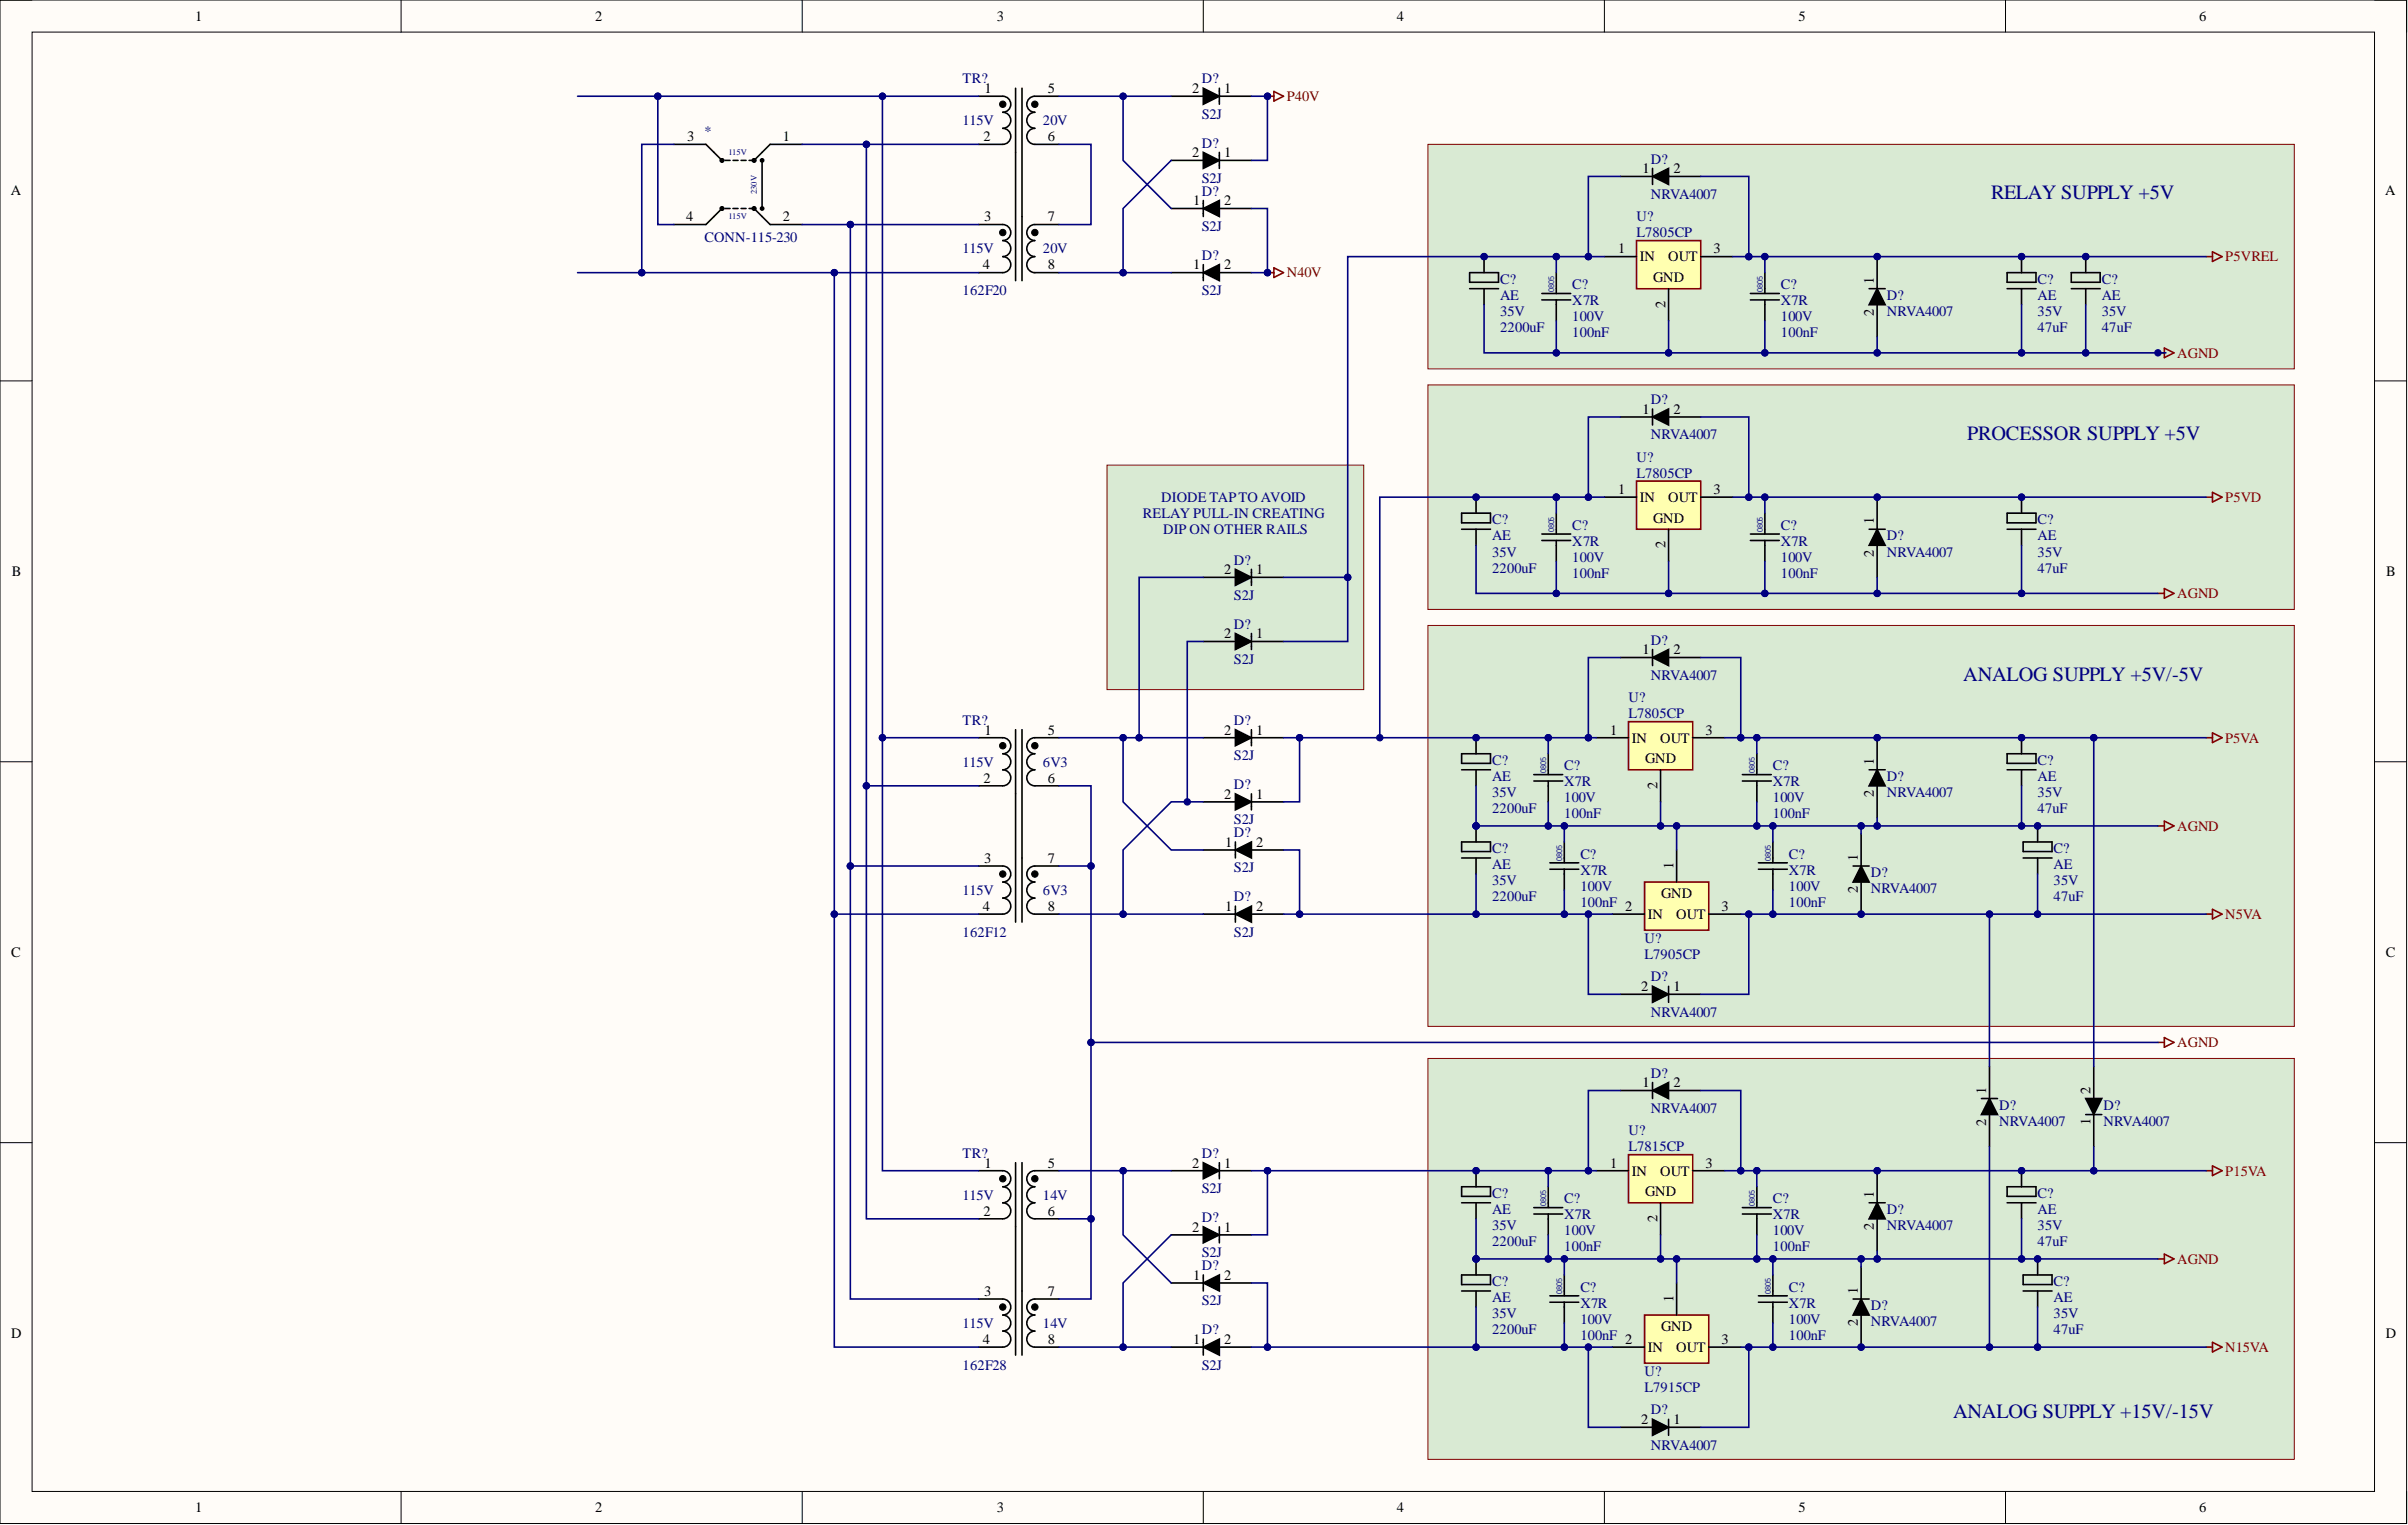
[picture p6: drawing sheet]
<svg xmlns="http://www.w3.org/2000/svg" width="381mm" height="241mm" viewBox="0 0 381 241" stroke-linecap="round" stroke-linejoin="round" font-family="sans-serif">
<defs><g id="words">
<g font-size="3.2" fill="#000080">
<text x="315" y="31.6">RELAY SUPPLY +5V</text>
<text x="311.2" y="69.6">PROCESSOR SUPPLY +5V</text>
<text x="310.6" y="107.7">ANALOG SUPPLY +5V/-5V</text>
<text x="309" y="224.4">ANALOG SUPPLY +15V/-15V</text>
</g>
<g font-size="2.3">
<text x="30.9" y="3.3">1</text>
<text x="94.2" y="3.3">2</text>
<text x="157.7" y="3.3">3</text>
<text x="221" y="3.3">4</text>
<text x="284.6" y="3.3">5</text>
<text x="347.9" y="3.3">6</text>
<text x="155.8" y="14.7">1</text>
<text x="165.8" y="14.7">5</text>
<text x="188.6" y="14.7">2</text>
<text x="193.7" y="14.7">1</text>
<text x="108.7" y="22.3">3</text>
<text x="123.9" y="22.3">1</text>
<text x="155.6" y="22.3">2</text>
<text x="165.8" y="22.3">6</text>
<text x="188.6" y="24.9">2</text>
<text x="193.7" y="24.9">1</text>
<text x="259.9" y="27.4">1</text>
<text x="264.8" y="27.4">2</text>
<text x="1.7" y="30.9">A</text>
<text x="108.6" y="35">4</text>
<text x="123.9" y="35">2</text>
<text x="155.7" y="35">3</text>
<text x="165.8" y="35">7</text>
<text x="188.8" y="32.5">1</text>
<text x="193.7" y="32.5">2</text>
<text x="377.4" y="30.9">A</text>
<text x="256.1" y="40.1">1</text>
<text x="259.4" y="41.4">IN</text>
<text x="263.9" y="41.4">OUT</text>
<text x="271.1" y="40.1">3</text>
<text x="155.5" y="42.6">4</text>
<text x="165.8" y="42.6">8</text>
<text x="188.8" y="42.6">1</text>
<text x="193.7" y="42.6">2</text>
<text x="261.6" y="44.7">GND</text>
<text x="296.5" y="44.9" transform="rotate(-90 296.5 44.9)">1</text>
<text x="263.5" y="48.7" transform="rotate(-90 263.5 48.7)">2</text>
<text x="296.5" y="50" transform="rotate(-90 296.5 50)">2</text>
<text x="259.9" y="65.5">1</text>
<text x="264.8" y="65.5">2</text>
<text x="256.1" y="78.2">1</text>
<text x="259.4" y="79.4">IN</text>
<text x="261.6" y="82.7">GND</text>
<text x="263.9" y="79.4">OUT</text>
<text x="271.1" y="78.2">3</text>
<text x="296.5" y="83" transform="rotate(-90 296.5 83)">1</text>
<text x="263.5" y="86.8" transform="rotate(-90 263.5 86.8)">2</text>
<text x="296.5" y="88.1" transform="rotate(-90 296.5 88.1)">2</text>
<text x="1.9" y="91.2">B</text>
<text x="193.7" y="90.8">2</text>
<text x="198.8" y="90.8">1</text>
<text x="377.6" y="91.2">B</text>
<text x="193.7" y="101">2</text>
<text x="198.8" y="101">1</text>
<text x="259.9" y="103.5">1</text>
<text x="264.8" y="103.5">2</text>
<text x="155.8" y="116.2">1</text>
<text x="165.8" y="116.2">5</text>
<text x="193.7" y="116.2">2</text>
<text x="198.8" y="116.2">1</text>
<text x="254.8" y="116.2">1</text>
<text x="258.2" y="117.5">IN</text>
<text x="262.7" y="117.5">OUT</text>
<text x="269.8" y="116.2">3</text>
<text x="155.6" y="123.8">2</text>
<text x="165.8" y="123.8">6</text>
<text x="260.3" y="120.8">GND</text>
<text x="262.2" y="124.8" transform="rotate(-90 262.2 124.8)">2</text>
<text x="296.5" y="121" transform="rotate(-90 296.5 121)">1</text>
<text x="193.7" y="126.4">2</text>
<text x="198.8" y="126.4">1</text>
<text x="296.5" y="126.1" transform="rotate(-90 296.5 126.1)">2</text>
<text x="155.7" y="136.5">3</text>
<text x="165.8" y="136.5">7</text>
<text x="193.9" y="134">1</text>
<text x="198.8" y="134">2</text>
<text x="264.8" y="137.5" transform="rotate(-90 264.8 137.5)">1</text>
<text x="294" y="136.3" transform="rotate(-90 294 136.3)">1</text>
<text x="262.8" y="142.1">GND</text>
<text x="294" y="141.3" transform="rotate(-90 294 141.3)">2</text>
<text x="155.5" y="144.1">4</text>
<text x="165.8" y="144.1">8</text>
<text x="193.9" y="144.1">1</text>
<text x="198.8" y="144.1">2</text>
<text x="257.2" y="144.1">2</text>
<text x="260.7" y="145.4">IN</text>
<text x="265.2" y="145.4">OUT</text>
<text x="272.4" y="144.1">3</text>
<text x="1.8" y="151.4">C</text>
<text x="377.5" y="151.4">C</text>
<text x="259.7" y="156.8">2</text>
<text x="264.8" y="156.8">1</text>
<text x="259.9" y="172">1</text>
<text x="264.8" y="172">2</text>
<text x="314.3" y="173.1" transform="rotate(-90 314.3 173.1)">1</text>
<text x="330.8" y="173.1" transform="rotate(-90 330.8 173.1)">2</text>
<text x="314.3" y="178.1" transform="rotate(-90 314.3 178.1)">2</text>
<text x="330.8" y="178" transform="rotate(-90 330.8 178)">1</text>
<text x="155.8" y="184.7">1</text>
<text x="165.8" y="184.7">5</text>
<text x="188.6" y="184.7">2</text>
<text x="193.7" y="184.7">1</text>
<text x="254.8" y="184.7">1</text>
<text x="269.8" y="184.7">3</text>
<text x="258.2" y="186">IN</text>
<text x="260.3" y="189.3">GND</text>
<text x="262.7" y="186">OUT</text>
<text x="296.5" y="189.6" transform="rotate(-90 296.5 189.6)">1</text>
<text x="155.6" y="192.3">2</text>
<text x="165.8" y="192.3">6</text>
<text x="188.6" y="194.9">2</text>
<text x="193.7" y="194.9">1</text>
<text x="262.2" y="193.4" transform="rotate(-90 262.2 193.4)">2</text>
<text x="296.5" y="194.6" transform="rotate(-90 296.5 194.6)">2</text>
<text x="188.8" y="202.5">1</text>
<text x="193.7" y="202.5">2</text>
<text x="155.7" y="205">3</text>
<text x="165.8" y="205">7</text>
<text x="264.8" y="206" transform="rotate(-90 264.8 206)">1</text>
<text x="294" y="209.9" transform="rotate(-90 294 209.9)">2</text>
<text x="294" y="204.8" transform="rotate(-90 294 204.8)">1</text>
<text x="1.8" y="211.7">D</text>
<text x="155.5" y="212.6">4</text>
<text x="165.8" y="212.6">8</text>
<text x="188.8" y="212.6">1</text>
<text x="193.7" y="212.6">2</text>
<text x="257.2" y="212.6">2</text>
<text x="260.7" y="213.9">IN</text>
<text x="262.8" y="210.6">GND</text>
<text x="265.2" y="213.9">OUT</text>
<text x="272.4" y="212.6">3</text>
<text x="377.5" y="211.7">D</text>
<text x="259.7" y="225.3">2</text>
<text x="264.8" y="225.3">1</text>
<text x="30.9" y="239.3">1</text>
<text x="94.2" y="239.3">2</text>
<text x="157.7" y="239.3">3</text>
<text x="221" y="239.3">4</text>
<text x="284.6" y="239.3">5</text>
<text x="347.9" y="239.3">6</text>
</g>
<g font-size="2.3" fill="#000080">
<text x="152.3" y="13.2">TR?</text>
<text x="190.1" y="13.2">D?</text>
<text x="111.4" y="21.6">*</text>
<text x="152.3" y="19.8">115V</text>
<text x="165" y="19.8">20V</text>
<text x="190.1" y="18.8">S2J</text>
<text x="190.1" y="23.3">D?</text>
<text x="190.1" y="28.9">S2J</text>
<text x="261.2" y="25.9">D?</text>
<text x="190.1" y="31">D?</text>
<text x="258.9" y="35">U?</text>
<text x="261.2" y="31.5">NRVA4007</text>
<text x="111.4" y="38.3">CONN-115-230</text>
<text x="152.3" y="40.1">115V</text>
<text x="165" y="40.1">20V</text>
<text x="190.1" y="36.5">S2J</text>
<text x="190.1" y="41.1">D?</text>
<text x="258.9" y="37.6">L7805CP</text>
<text x="152.3" y="46.7">162F20</text>
<text x="190.1" y="46.7">S2J</text>
<text x="237.4" y="47.5">AE</text>
<text x="237.4" y="44.9">C?</text>
<text x="248.8" y="45.8">C?</text>
<text x="281.8" y="45.8">C?</text>
<text x="298.5" y="47.5">D?</text>
<text x="322.4" y="47.5">AE</text>
<text x="322.4" y="44.9">C?</text>
<text x="332.5" y="47.5">AE</text>
<text x="332.5" y="44.9">C?</text>
<text x="237.4" y="50">35V</text>
<text x="237.4" y="52.5">2200uF</text>
<text x="248.8" y="48.3">X7R</text>
<text x="248.8" y="50.8">100V</text>
<text x="248.8" y="53.4">100nF</text>
<text x="281.8" y="48.3">X7R</text>
<text x="281.8" y="50.8">100V</text>
<text x="281.8" y="53.4">100nF</text>
<text x="298.5" y="50">NRVA4007</text>
<text x="322.4" y="50">35V</text>
<text x="322.4" y="52.5">47uF</text>
<text x="332.5" y="50">35V</text>
<text x="332.5" y="52.5">47uF</text>
<text x="261.2" y="63.9">D?</text>
<text x="261.2" y="69.5">NRVA4007</text>
<text x="258.9" y="73.1">U?</text>
<text x="258.9" y="75.6">L7805CP</text>
<text x="180.8" y="82">RELAY PULL-IN CREATING</text>
<text x="183.7" y="79.4">DIODE TAPTO AVOID</text>
<text x="236.1" y="83">C?</text>
<text x="248.8" y="83.8">C?</text>
<text x="281.8" y="83.8">C?</text>
<text x="322.4" y="83">C?</text>
<text x="184" y="84.5">DIP ON OTHER RAILS</text>
<text x="195.2" y="89.3">D?</text>
<text x="236.1" y="85.5">AE</text>
<text x="236.1" y="88.1">35V</text>
<text x="248.8" y="86.4">X7R</text>
<text x="248.8" y="88.9">100V</text>
<text x="281.8" y="86.4">X7R</text>
<text x="281.8" y="88.9">100V</text>
<text x="298.5" y="85.5">D?</text>
<text x="298.5" y="88.1">NRVA4007</text>
<text x="322.4" y="85.5">AE</text>
<text x="322.4" y="88.1">35V</text>
<text x="195.2" y="94.9">S2J</text>
<text x="236.1" y="90.6">2200uF</text>
<text x="248.8" y="91.4">100nF</text>
<text x="281.8" y="91.4">100nF</text>
<text x="322.4" y="90.6">47uF</text>
<text x="195.2" y="99.5">D?</text>
<text x="195.2" y="105.1">S2J</text>
<text x="261.2" y="102">D?</text>
<text x="261.2" y="107.6">NRVA4007</text>
<text x="257.7" y="111.1">U?</text>
<text x="257.7" y="113.7">L7805CP</text>
<text x="152.3" y="114.7">TR?</text>
<text x="195.2" y="114.7">D?</text>
<text x="152.3" y="121.3">115V</text>
<text x="165" y="121.3">6V3</text>
<text x="195.2" y="120.3">S2J</text>
<text x="195.2" y="124.8">D?</text>
<text x="236.1" y="123.6">AE</text>
<text x="236.1" y="121">C?</text>
<text x="247.5" y="124.4">X7R</text>
<text x="247.5" y="121.9">C?</text>
<text x="280.5" y="124.4">X7R</text>
<text x="280.5" y="121.9">C?</text>
<text x="298.5" y="123.6">D?</text>
<text x="322.4" y="123.6">AE</text>
<text x="322.4" y="121">C?</text>
<text x="195.2" y="130.4">S2J</text>
<text x="236.1" y="126.1">35V</text>
<text x="236.1" y="128.7">2200uF</text>
<text x="247.5" y="127">100V</text>
<text x="247.5" y="129.5">100nF</text>
<text x="280.5" y="127">100V</text>
<text x="280.5" y="129.5">100nF</text>
<text x="298.5" y="126.1">NRVA4007</text>
<text x="322.4" y="126.1">35V</text>
<text x="322.4" y="128.7">47uF</text>
<text x="195.2" y="132.5">D?</text>
<text x="236.1" y="137.5">AE</text>
<text x="236.1" y="135">C?</text>
<text x="250" y="135.8">C?</text>
<text x="283" y="135.8">C?</text>
<text x="324.9" y="137.5">AE</text>
<text x="324.9" y="135">C?</text>
<text x="152.3" y="141.6">115V</text>
<text x="165" y="141.6">6V3</text>
<text x="195.2" y="138">S2J</text>
<text x="195.2" y="142.6">D?</text>
<text x="236.1" y="140.1">35V</text>
<text x="236.1" y="142.6">2200uF</text>
<text x="250" y="138.4">X7R</text>
<text x="250" y="140.9">100V</text>
<text x="250" y="143.5">100nF</text>
<text x="283" y="138.4">X7R</text>
<text x="283" y="140.9">100V</text>
<text x="283" y="143.5">100nF</text>
<text x="296" y="138.8">D?</text>
<text x="296" y="141.3">NRVA4007</text>
<text x="324.9" y="140.1">35V</text>
<text x="324.9" y="142.6">47uF</text>
<text x="152.3" y="148.2">162F12</text>
<text x="195.2" y="148.2">S2J</text>
<text x="260.2" y="149.2">U?</text>
<text x="260.2" y="151.7">L7905CP</text>
<text x="261.2" y="155.3">D?</text>
<text x="261.2" y="160.9">NRVA4007</text>
<text x="261.2" y="170.5">D?</text>
<text x="257.7" y="179.7">U?</text>
<text x="261.2" y="176.1">NRVA4007</text>
<text x="316.3" y="175.6">D?</text>
<text x="316.3" y="178.1">NRVA4007</text>
<text x="332.8" y="175.6">D?</text>
<text x="332.8" y="178.1">NRVA4007</text>
<text x="152.3" y="183.2">TR?</text>
<text x="190.1" y="183.2">D?</text>
<text x="257.7" y="182.2">L7815CP</text>
<text x="152.3" y="189.8">115V</text>
<text x="165" y="189.8">14V</text>
<text x="190.1" y="188.8">S2J</text>
<text x="236.1" y="189.6">C?</text>
<text x="247.5" y="190.4">C?</text>
<text x="280.5" y="190.4">C?</text>
<text x="322.4" y="189.6">C?</text>
<text x="190.1" y="193.4">D?</text>
<text x="236.1" y="192.1">AE</text>
<text x="236.1" y="194.6">35V</text>
<text x="236.1" y="197.2">2200uF</text>
<text x="247.5" y="192.9">X7R</text>
<text x="247.5" y="195.5">100V</text>
<text x="280.5" y="192.9">X7R</text>
<text x="280.5" y="195.5">100V</text>
<text x="298.5" y="192.1">D?</text>
<text x="298.5" y="194.6">NRVA4007</text>
<text x="322.4" y="192.1">AE</text>
<text x="322.4" y="194.6">35V</text>
<text x="322.4" y="197.2">47uF</text>
<text x="190.1" y="198.9">S2J</text>
<text x="190.1" y="201">D?</text>
<text x="236.1" y="203.5">C?</text>
<text x="247.5" y="198">100nF</text>
<text x="280.5" y="198">100nF</text>
<text x="324.9" y="203.5">C?</text>
<text x="190.1" y="206.6">S2J</text>
<text x="236.1" y="206">AE</text>
<text x="236.1" y="208.6">35V</text>
<text x="250" y="206.9">X7R</text>
<text x="250" y="209.4">100V</text>
<text x="250" y="204.4">C?</text>
<text x="283" y="206.9">X7R</text>
<text x="283" y="209.4">100V</text>
<text x="283" y="204.4">C?</text>
<text x="296" y="207.3">D?</text>
<text x="296" y="209.9">NRVA4007</text>
<text x="324.9" y="206">AE</text>
<text x="324.9" y="208.6">35V</text>
<text x="152.3" y="210.1">115V</text>
<text x="165" y="210.1">14V</text>
<text x="190.1" y="211.1">D?</text>
<text x="236.1" y="211.1">2200uF</text>
<text x="250" y="212">100nF</text>
<text x="283" y="212">100nF</text>
<text x="324.9" y="211.1">47uF</text>
<text x="152.3" y="216.7">162F28</text>
<text x="190.1" y="216.7">S2J</text>
<text x="260.2" y="217.7">U?</text>
<text x="260.2" y="220.3">L7915CP</text>
<text x="261.2" y="223.8">D?</text>
<text x="261.2" y="229.4">NRVA4007</text>
</g>
<g font-size="2.3" fill="#800000">
<text x="203.6" y="16">P40V</text>
<text x="352.1" y="41.4">P5VREL</text>
<text x="203.6" y="43.9">N40V</text>
<text x="344.5" y="56.6">AGND</text>
<text x="352.1" y="79.4">P5VD</text>
<text x="344.5" y="94.7">AGND</text>
<text x="352.1" y="117.5">P5VA</text>
<text x="344.5" y="131.4">AGND</text>
<text x="352.1" y="145.4">N5VA</text>
<text x="344.5" y="165.7">AGND</text>
<text x="352.1" y="186">P15VA</text>
<text x="344.5" y="200">AGND</text>
<text x="352.1" y="213.9">N15VA</text>
</g>
<g font-size="1.4" fill="#000080">
<text x="115.2" y="24.5">115V</text>
<text x="115.2" y="34.7">115V</text>
<text x="119.7" y="30.7" transform="rotate(-90 119.7 30.7)">230V</text>
</g>
<g font-size="1.3" fill="#000080">
<text x="245.9" y="46.2" transform="rotate(-90 245.9 46.2)">0805</text>
<text x="278.9" y="46.2" transform="rotate(-90 278.9 46.2)">0805</text>
<text x="245.9" y="84.2" transform="rotate(-90 245.9 84.2)">0805</text>
<text x="278.9" y="84.2" transform="rotate(-90 278.9 84.2)">0805</text>
<text x="244.6" y="122.3" transform="rotate(-90 244.6 122.3)">0805</text>
<text x="277.6" y="122.3" transform="rotate(-90 277.6 122.3)">0805</text>
<text x="247.2" y="136.3" transform="rotate(-90 247.2 136.3)">0805</text>
<text x="280.2" y="136.3" transform="rotate(-90 280.2 136.3)">0805</text>
<text x="244.6" y="190.8" transform="rotate(-90 244.6 190.8)">0805</text>
<text x="277.6" y="190.8" transform="rotate(-90 277.6 190.8)">0805</text>
<text x="247.2" y="204.8" transform="rotate(-90 247.2 204.8)">0805</text>
<text x="280.2" y="204.8" transform="rotate(-90 280.2 204.8)">0805</text>
</g>
</g></defs>
<path d="M0 0h380.8v241.1h-380.8z" fill-rule="evenodd" fill="#fffcf8"/>
<path d="M0 0h380.8v241.1h-380.8z" fill="none" stroke="#000" stroke-width=".16"/>
<path d="M5.1 5.1h370.6v230.9h-370.6z" fill-rule="evenodd" fill="#fffcf8"/>
<g fill="none" stroke="#000" stroke-width=".16">
<path d="M0 0h5.1M5.1 5.1h370.6v230.9h-370.6zM63.5 0v5.1M126.9 0v5.1M190.4 0v5.1M253.9 0v5.1M317.3 0v5.1M375.7 0h5.1v5.1M0 60.3h5.1M375.7 60.3h5.1M0 120.5h5.1M375.7 120.5h5.1"/>
<path d="M0 180.8h5.1M375.7 180.8h5.1M63.5 236v5.1M126.9 236v5.1M190.4 236v5.1M253.9 236v5.1M317.3 236v5.1M380.8 236v5.1"/>
</g>
<path d="M175.2 73.6h40.6v35.5h-40.6z" fill-rule="evenodd" fill="#d9ead3"/>
<path d="M175.2 73.6h40.6v35.5h-40.6z" fill="none" stroke="#800000" stroke-width=".16"/>
<path d="M225.9 167.5h137.1v63.4h-137.1z" fill-rule="evenodd" fill="#d9ead3"/>
<path d="M225.9 167.5h137.1v63.4h-137.1z" fill="none" stroke="#800000" stroke-width=".16"/>
<path d="M225.9 99h137.1v63.4h-137.1z" fill-rule="evenodd" fill="#d9ead3"/>
<path d="M225.9 99h137.1v63.4h-137.1z" fill="none" stroke="#800000" stroke-width=".16"/>
<path d="M225.9 60.9h137.1v35.5h-137.1z" fill-rule="evenodd" fill="#d9ead3"/>
<path d="M225.9 60.9h137.1v35.5h-137.1z" fill="none" stroke="#800000" stroke-width=".16"/>
<path d="M225.9 22.8h137.1v35.6h-137.1z" fill-rule="evenodd" fill="#d9ead3"/>
<path d="M225.9 22.8h137.1v35.6h-137.1z" fill="none" stroke="#800000" stroke-width=".16"/>
<path d="M257.7 114.2h10.1v7.6h-10.1z" fill-rule="evenodd" fill="#ffffb0"/>
<path d="M200.5 15.2h1.1M201.6 14.5l1.5 .7-1.5 .8zM257.7 114.2h10.1v7.6h-10.1z" fill="none" stroke="#800000" stroke-width=".25"/>
<path d="M252.6 116.7h5.1M267.8 116.7h5.1M262.7 121.8v5.1" fill="none" stroke="#000" stroke-width=".25"/>
<circle cx="200.5" cy="15.2" r=".51" fill="#000080"/>
<circle cx="200.5" cy="15.2" r=".51" fill="none" stroke="#000080" stroke-width=".16"/>
<path d="M200.5 43.1h1.1M201.6 42.4l1.5 .7-1.5 .8z" fill="none" stroke="#800000" stroke-width=".25"/>
<circle cx="200.5" cy="43.1" r=".51" fill="#000080"/>
<circle cx="200.5" cy="43.1" r=".51" fill="none" stroke="#000080" stroke-width=".16"/>
<path d="M258.9 76.1h10.2v7.6h-10.2z" fill-rule="evenodd" fill="#ffffb0"/>
<path d="M258.9 76.1h10.2v7.6h-10.2z" fill="none" stroke="#800000" stroke-width=".25"/>
<path d="M253.9 78.7h5M269.1 78.7h5.1M264 83.7v5.1" fill="none" stroke="#000" stroke-width=".25"/>
<path d="M257.7 182.7h10.1v7.6h-10.1z" fill-rule="evenodd" fill="#ffffb0"/>
<path d="M257.7 182.7h10.1v7.6h-10.1z" fill="none" stroke="#800000" stroke-width=".25"/>
<path d="M252.6 185.2h5.1M262.7 190.3v5.1M267.8 185.2h5.1" fill="none" stroke="#000" stroke-width=".25"/>
<path d="M260.2 208.1h10.2v7.6h-10.2z" fill-rule="evenodd" fill="#ffffb0"/>
<path d="M260.2 208.1h10.2v7.6h-10.2z" fill="none" stroke="#800000" stroke-width=".25"/>
<path d="M255.1 213.2h5.1M265.3 203v5.1M270.4 213.2h5" fill="none" stroke="#000" stroke-width=".25"/>
<circle cx="297" cy="116.7" r=".51" fill="#000080"/>
<circle cx="297" cy="116.7" r=".51" fill="none" stroke="#000080" stroke-width=".16"/>
<path d="M297 116.7v6.4" fill="none" stroke="#000" stroke-width=".25"/>
<circle cx="297" cy="116.7" r=".51" fill="#000080"/>
<circle cx="297" cy="116.7" r=".51" fill="none" stroke="#000080" stroke-width=".16"/>
<g fill="none" stroke="#000" stroke-width=".25">
<path d="M154.9 15.2h3.8a1.27 1.27 0 0 1 1.2 1.3 1.27 1.27 0 0 1-1.2 1.3 1.27 1.27 0 0 1 1.2 1.2 1.27 1.27 0 0 1-1.2 1.3 1.27 1.27 0 0 1 1.2 1.3 1.27 1.27 0 0 1-1.2 1.2h-3.8M160.7 14v30.4M161.7 14v30.4M167.5 15.2h-3.8a1.27 1.27 0 0 0-1.2 1.3 1.27 1.27 0 0 0 1.2 1.3 1.27 1.27 0 0 0-1.2 1.2 1.27 1.27 0 0 0 1.2 1.3 1.27 1.27 0 0 0-1.2 1.3 1.27 1.27 0 0 0 1.2 1.2h3.8M185.3 15.2h12.7M190.4 14l2.5 1.2-2.5 1.3zM192.9 14v2.5M106.6 22.8h5.1l2.5 2.6M114.2 33l-2.5 2.5h-5.1M114.7 25.4h.8M114.7 33h.8M116 25.4h.8"/>
<path d="M116 33h.8M117.2 25.4h.8M117.2 33h.8M118.5 33h.8l2.5 2.5h5.1M120.6 25.4v7.6M126.9 22.8h-5.1l-2.5 2.6h-.8M154.9 35.5h3.8a1.27 1.27 0 0 1 1.2 1.3 1.27 1.27 0 0 1-1.2 1.3 1.27 1.27 0 0 1 1.2 1.2 1.27 1.27 0 0 1-1.2 1.3 1.27 1.27 0 0 1 1.2 1.3 1.27 1.27 0 0 1-1.2 1.2h-3.8M167.5 35.5h-3.8a1.27 1.27 0 0 0-1.2 1.3 1.27 1.27 0 0 0 1.2 1.3 1.27 1.27 0 0 0-1.2 1.2 1.27 1.27 0 0 0 1.2 1.3 1.27 1.27 0 0 0-1.2 1.3 1.27 1.27 0 0 0 1.2 1.2h3.8M185.3 25.4h12.7M185.3 33h12.7M190.4 24.1l2.5 1.3-2.5 1.2zM190.4 33l2.5-1.3v2.6z"/>
<path d="M190.4 31.7v2.6M192.9 24.1v2.5M185.3 43.1h12.7M190.4 43.1l2.5-1.2v2.5zM190.4 41.9v2.5M154.9 116.7h3.8a1.27 1.27 0 0 1 1.2 1.3 1.27 1.27 0 0 1-1.2 1.3 1.27 1.27 0 0 1 1.2 1.2 1.27 1.27 0 0 1-1.2 1.3 1.27 1.27 0 0 1 1.2 1.3 1.27 1.27 0 0 1-1.2 1.2h-3.8M160.7 115.5v30.4M161.7 115.5v30.4M167.5 116.7h-3.8a1.27 1.27 0 0 0-1.2 1.3 1.27 1.27 0 0 0 1.2 1.3 1.27 1.27 0 0 0-1.2 1.2 1.27 1.27 0 0 0 1.2 1.3 1.27 1.27 0 0 0-1.2 1.3 1.27 1.27 0 0 0 1.2 1.2h3.8M190.4 116.7h12.7M195.5 115.5l2.5 1.2-2.5 1.3zM198 115.5v2.5"/>
<path d="M154.9 137h3.8a1.27 1.27 0 0 1 1.2 1.3 1.27 1.27 0 0 1-1.2 1.3 1.27 1.27 0 0 1 1.2 1.2 1.27 1.27 0 0 1-1.2 1.3 1.27 1.27 0 0 1 1.2 1.3 1.27 1.27 0 0 1-1.2 1.2h-3.8M167.5 137h-3.8a1.27 1.27 0 0 0-1.2 1.3 1.27 1.27 0 0 0 1.2 1.3 1.27 1.27 0 0 0-1.2 1.2 1.27 1.27 0 0 0 1.2 1.3 1.27 1.27 0 0 0-1.2 1.3 1.27 1.27 0 0 0 1.2 1.2h3.8M190.4 126.9h12.7M190.4 134.5h12.7M195.5 125.6l2.5 1.3-2.5 1.2zM195.5 134.5l2.5-1.3v2.6zM195.5 133.2v2.6M198 125.6v2.5M295.7 121.8h2.6M297 121.8l1.3 2.5h-2.6zM297 123.1v6.3M190.4 144.6h12.7"/>
<path d="M195.5 144.6l2.5-1.2v2.5zM195.5 143.4v2.5M154.9 185.2h3.8a1.27 1.27 0 0 1 1.2 1.3 1.27 1.27 0 0 1-1.2 1.3 1.27 1.27 0 0 1 1.2 1.2 1.27 1.27 0 0 1-1.2 1.3 1.27 1.27 0 0 1 1.2 1.3 1.27 1.27 0 0 1-1.2 1.3h-3.8M160.7 184v30.4M161.7 184v30.4M167.5 185.2h-3.8a1.27 1.27 0 0 0-1.2 1.3 1.27 1.27 0 0 0 1.2 1.3 1.27 1.27 0 0 0-1.2 1.2 1.27 1.27 0 0 0 1.2 1.3 1.27 1.27 0 0 0-1.2 1.3 1.27 1.27 0 0 0 1.2 1.3h3.8M185.3 185.2h12.7M185.3 195.4h12.7M190.4 184l2.5 1.2-2.5 1.3zM190.4 194.1l2.5 1.3-2.5 1.3zM192.9 184v2.5M192.9 194.1v2.6"/>
<path d="M154.9 205.5h3.8a1.27 1.27 0 0 1 1.2 1.3 1.27 1.27 0 0 1-1.2 1.3 1.27 1.27 0 0 1 1.2 1.2 1.27 1.27 0 0 1-1.2 1.3 1.27 1.27 0 0 1 1.2 1.3 1.27 1.27 0 0 1-1.2 1.3h-3.8M167.5 205.5h-3.8a1.27 1.27 0 0 0-1.2 1.3 1.27 1.27 0 0 0 1.2 1.3 1.27 1.27 0 0 0-1.2 1.2 1.27 1.27 0 0 0 1.2 1.3 1.27 1.27 0 0 0-1.2 1.3 1.27 1.27 0 0 0 1.2 1.3h3.8M185.3 213.2h12.7M185.3 203h12.7M190.4 203l2.5-1.3v2.6zM190.4 213.2l2.5-1.3v2.5zM190.4 201.7v2.6M190.4 211.9v2.5"/>
<circle cx="114.2" cy="33" r=".25"/>
<circle cx="114.2" cy="25.4" r=".25"/>
<circle cx="119.3" cy="33" r=".25"/>
<circle cx="119.3" cy="25.4" r=".25"/>
<circle cx="120.6" cy="33" r=".25"/>
<circle cx="120.6" cy="25.4" r=".25"/>
</g>
<g fill="#000">
<path d="M190.4 14l2.5 1.2-2.5 1.3zM190.4 24.1l2.5 1.3-2.5 1.2zM190.4 33l2.5-1.3v2.6zM190.4 43.1l2.5-1.2v2.5zM195.5 115.5l2.5 1.2-2.5 1.3zM195.5 125.6l2.5 1.3-2.5 1.2zM195.5 134.5l2.5-1.3v2.6zM297 121.8l1.3 2.5h-2.6zM195.5 144.6l2.5-1.2v2.5zM190.4 184l2.5 1.2-2.5 1.3zM190.4 194.1l2.5 1.3-2.5 1.3zM190.4 203l2.5-1.3v2.6z"/>
<path d="M190.4 213.2l2.5-1.3v2.5z"/>
</g>
<g fill="#000">
<circle cx="158.7" cy="16.5" r=".51"/>
<circle cx="163.7" cy="16.5" r=".51"/>
<circle cx="114.2" cy="33" r=".25"/>
<circle cx="114.2" cy="25.4" r=".25"/>
<circle cx="119.3" cy="33" r=".25"/>
<circle cx="119.3" cy="25.4" r=".25"/>
<circle cx="120.6" cy="33" r=".25"/>
<circle cx="120.6" cy="25.4" r=".25"/>
<circle cx="158.7" cy="36.8" r=".51"/>
<circle cx="163.7" cy="36.8" r=".51"/>
<circle cx="158.7" cy="118" r=".51"/>
<circle cx="163.7" cy="118" r=".51"/>
<circle cx="158.7" cy="138.3" r=".51"/>
<circle cx="163.7" cy="138.3" r=".51"/>
<circle cx="158.7" cy="186.5" r=".51"/>
<circle cx="163.7" cy="186.5" r=".51"/>
<circle cx="158.7" cy="206.8" r=".51"/>
<circle cx="163.7" cy="206.8" r=".51"/>
</g>
<g fill="none" stroke="#000" stroke-width=".16">
<circle cx="158.7" cy="16.5" r=".51"/>
<circle cx="163.7" cy="16.5" r=".51"/>
<circle cx="158.7" cy="36.8" r=".51"/>
<circle cx="163.7" cy="36.8" r=".51"/>
<circle cx="158.7" cy="118" r=".51"/>
<circle cx="163.7" cy="118" r=".51"/>
<circle cx="158.7" cy="138.3" r=".51"/>
<circle cx="163.7" cy="138.3" r=".51"/>
<circle cx="158.7" cy="186.5" r=".51"/>
<circle cx="163.7" cy="186.5" r=".51"/>
<circle cx="158.7" cy="206.8" r=".51"/>
<circle cx="163.7" cy="206.8" r=".51"/>
</g>
<path d="M341.4 164.9h1M342.4 164.2l1.6 .7-1.6 .8z" fill="none" stroke="#800000" stroke-width=".25"/>
<path d="M260.2 139.6h10.2v7.6h-10.2z" fill-rule="evenodd" fill="#ffffb0"/>
<path d="M260.2 139.6h10.2v7.6h-10.2z" fill="none" stroke="#800000" stroke-width=".25"/>
<g fill="none" stroke="#000" stroke-width=".25">
<path d="M245 119.3v3.3M278 119.3v3.3M242.7 123.6h4.6M242.7 122.6h4.6M245 123.6v3.3M245.2 137.5h4.6M245.2 136.5h4.6M247.5 133.2v3.3M247.5 137.5v3.3M265.3 134.5v5.1M275.7 123.6h4.6M275.7 122.6h4.6"/>
<path d="M278 123.6v3.3M278.2 137.5h4.6M278.2 136.5h4.6M280.5 133.2v3.3M280.5 137.5v3.3M255.1 144.6h5.1M270.4 144.6h5"/>
</g>
<circle cx="294.5" cy="144.6" r=".51" fill="#000080"/>
<circle cx="294.5" cy="144.6" r=".51" fill="none" stroke="#000080" stroke-width=".16"/>
<path d="M294.5 132v12.6" fill="none" stroke="#000" stroke-width=".25"/>
<circle cx="294.5" cy="144.6" r=".51" fill="#000080"/>
<circle cx="294.5" cy="144.6" r=".51" fill="none" stroke="#000080" stroke-width=".16"/>
<path d="M261.5 104l2.5-1.2v2.5zM294.5 137l1.2 2.6h-2.5zM261.5 156.1l2.5 1.2-2.5 1.3z" fill="#000"/>
<path d="M256.4 104h12.7M261.5 104l2.5-1.2v2.5zM261.5 102.8v2.5M293.2 137h2.5M294.5 137l1.2 2.6h-2.5zM256.4 157.3h12.7M261.5 156.1l2.5 1.2-2.5 1.3zM264 156.1v2.5" fill="none" stroke="#000" stroke-width=".25"/>
<path d="M341.4 130.7h1M342.4 129.9l1.6 .8-1.6 .7z" fill="none" stroke="#800000" stroke-width=".25"/>
<circle cx="297" cy="185.2" r=".51" fill="#000080"/>
<circle cx="297" cy="185.2" r=".51" fill="none" stroke="#000080" stroke-width=".16"/>
<path d="M297 185.2v6.4" fill="none" stroke="#000" stroke-width=".25"/>
<circle cx="297" cy="185.2" r=".51" fill="#000080"/>
<circle cx="297" cy="185.2" r=".51" fill="none" stroke="#000080" stroke-width=".16"/>
<g fill="none" stroke="#000" stroke-width=".25">
<path d="M242.7 192.1h4.6M242.7 191.1h4.6M245 187.8v3.3M245 192.1v3.3M275.7 192.1h4.6M275.7 191.1h4.6M278 187.8v3.3M278 192.1v3.3M295.7 190.3h2.6M297 190.3l1.3 2.6h-2.6zM297 191.6v6.3M245.2 206h4.6"/>
<path d="M245.2 205h4.6M247.5 201.7v3.3M247.5 206v3.3M278.2 206h4.6M278.2 205h4.6M280.5 201.7v3.3M280.5 206v3.3"/>
</g>
<path d="M297 190.3l1.3 2.6h-2.6z" fill="#000"/>
<circle cx="294.5" cy="213.2" r=".51" fill="#000080"/>
<circle cx="294.5" cy="213.2" r=".51" fill="none" stroke="#000080" stroke-width=".16"/>
<path d="M294.5 200.5v12.7" fill="none" stroke="#000" stroke-width=".25"/>
<circle cx="294.5" cy="213.2" r=".51" fill="#000080"/>
<circle cx="294.5" cy="213.2" r=".51" fill="none" stroke="#000080" stroke-width=".16"/>
<path d="M261.5 172.6l2.5-1.3v2.5zM294.5 205.5l1.2 2.6h-2.5zM261.5 224.6l2.5 1.2-2.5 1.3z" fill="#000"/>
<path d="M256.4 172.6h12.7M261.5 172.6l2.5-1.3v2.5zM261.5 171.3v2.5M293.2 205.5h2.5M294.5 205.5l1.2 2.6h-2.5zM256.4 225.8h12.7M261.5 224.6l2.5 1.2-2.5 1.3zM264 224.6v2.5" fill="none" stroke="#000" stroke-width=".25"/>
<path d="M349 78.7h1.1M350.1 77.9l1.5 .8-1.5 .7zM349 116.7h1.1M350.1 116l1.5 .7-1.5 .8zM349 144.6h1.1M350.1 143.9l1.5 .7-1.5 .8zM341.4 199.2h1M342.4 198.4l1.6 .8-1.6 .8zM349 185.2h1.1M350.1 184.5l1.5 .7-1.5 .8zM349 213.2h1.1M350.1 212.4l1.5 .8-1.5 .7z" fill="none" stroke="#800000" stroke-width=".25"/>
<circle cx="233.5" cy="116.7" r=".51" fill="#000080"/>
<circle cx="233.5" cy="116.7" r=".51" fill="none" stroke="#000080" stroke-width=".16"/>
<path d="M233.5 116.7v2.6" fill="none" stroke="#000" stroke-width=".25"/>
<circle cx="233.5" cy="116.7" r=".51" fill="#000080"/>
<circle cx="233.5" cy="116.7" r=".51" fill="none" stroke="#000080" stroke-width=".16"/>
<path d="M231.3 119.3h4.5v1.5h-4.5zM231.3 121.8h4.5M233.5 121.8v2.5" fill="none" stroke="#000" stroke-width=".25"/>
<circle cx="233.5" cy="130.7" r=".51" fill="#000080"/>
<circle cx="233.5" cy="130.7" r=".51" fill="none" stroke="#000080" stroke-width=".16"/>
<path d="M233.5 130.7v2.5" fill="none" stroke="#000" stroke-width=".25"/>
<circle cx="233.5" cy="130.7" r=".51" fill="#000080"/>
<circle cx="233.5" cy="130.7" r=".51" fill="none" stroke="#000080" stroke-width=".16"/>
<path d="M231.3 135.8h4.5M231.3 133.2h4.5v1.5h-4.5zM233.5 135.8v2.5" fill="none" stroke="#000" stroke-width=".25"/>
<circle cx="233.5" cy="185.2" r=".51" fill="#000080"/>
<circle cx="233.5" cy="185.2" r=".51" fill="none" stroke="#000080" stroke-width=".16"/>
<path d="M233.5 185.2v2.6" fill="none" stroke="#000" stroke-width=".25"/>
<circle cx="233.5" cy="185.2" r=".51" fill="#000080"/>
<circle cx="233.5" cy="185.2" r=".51" fill="none" stroke="#000080" stroke-width=".16"/>
<path d="M231.3 190.3h4.5M231.3 187.8h4.5v1.5h-4.5zM233.5 190.3v2.6" fill="none" stroke="#000" stroke-width=".25"/>
<circle cx="233.5" cy="199.2" r=".51" fill="#000080"/>
<circle cx="233.5" cy="199.2" r=".51" fill="none" stroke="#000080" stroke-width=".16"/>
<path d="M233.5 199.2v2.5" fill="none" stroke="#000" stroke-width=".25"/>
<circle cx="233.5" cy="199.2" r=".51" fill="#000080"/>
<circle cx="233.5" cy="199.2" r=".51" fill="none" stroke="#000080" stroke-width=".16"/>
<path d="M231.3 204.3h4.5M231.3 201.7h4.5v1.6h-4.5zM233.5 204.3v2.5" fill="none" stroke="#000" stroke-width=".25"/>
<circle cx="297" cy="78.7" r=".51" fill="#000080"/>
<circle cx="297" cy="78.7" r=".51" fill="none" stroke="#000080" stroke-width=".16"/>
<path d="M297 78.7v6.3" fill="none" stroke="#000" stroke-width=".25"/>
<circle cx="297" cy="78.7" r=".51" fill="#000080"/>
<circle cx="297" cy="78.7" r=".51" fill="none" stroke="#000080" stroke-width=".16"/>
<g fill="none" stroke="#000" stroke-width=".25">
<path d="M256.4 66h12.7M261.5 66l2.5-1.3v2.5zM261.5 64.7v2.5M244 85.5h4.5M244 84.5h4.5M246.2 81.2v3.3M246.2 85.5v3.3M277 85.5h4.5M277 84.5h4.5M279.2 81.2v3.3M279.2 85.5v3.3M295.7 83.7h2.6"/>
<path d="M297 83.7l1.3 2.6h-2.6zM297 85v6.4"/>
</g>
<path d="M261.5 66l2.5-1.3v2.5zM297 83.7l1.3 2.6h-2.6z" fill="#000"/>
<path d="M341.4 93.9h1M342.4 93.1l1.6 .8-1.6 .8z" fill="none" stroke="#800000" stroke-width=".25"/>
<circle cx="233.5" cy="78.7" r=".51" fill="#000080"/>
<circle cx="233.5" cy="78.7" r=".51" fill="none" stroke="#000080" stroke-width=".16"/>
<path d="M233.5 78.7v2.5" fill="none" stroke="#000" stroke-width=".25"/>
<circle cx="233.5" cy="78.7" r=".51" fill="#000080"/>
<circle cx="233.5" cy="78.7" r=".51" fill="none" stroke="#000080" stroke-width=".16"/>
<g fill="none" stroke="#000" stroke-width=".25">
<path d="M244 47.5h4.5M244 46.4h4.5M246.2 43.1v3.3M246.2 47.5v3.3M231.3 83.7h4.5M231.3 81.2h4.5v1.5h-4.5zM233.5 83.7v2.6M313.5 173.8h2.5M314.8 173.8l1.2 2.6h-2.5zM314.8 168.7v12.7M330 173.8h2.5l-1.2 2.6zM330 176.4h2.5"/>
<path d="M331.3 168.7v12.7"/>
</g>
<path d="M314.8 173.8l1.2 2.6h-2.5zM330 173.8h2.5l-1.2 2.6z" fill="#000"/>
<path d="M258.9 38.1h10.2v7.6h-10.2z" fill-rule="evenodd" fill="#ffffb0"/>
<path d="M258.9 38.1h10.2v7.6h-10.2z" fill="none" stroke="#800000" stroke-width=".25"/>
<path d="M253.9 40.6h5M264 45.7v5.1M269.1 40.6h5.1" fill="none" stroke="#000" stroke-width=".25"/>
<circle cx="297" cy="40.6" r=".51" fill="#000080"/>
<circle cx="297" cy="40.6" r=".51" fill="none" stroke="#000080" stroke-width=".16"/>
<path d="M297 40.6v6.3" fill="none" stroke="#000" stroke-width=".25"/>
<circle cx="297" cy="40.6" r=".51" fill="#000080"/>
<circle cx="297" cy="40.6" r=".51" fill="none" stroke="#000080" stroke-width=".16"/>
<path d="M256.4 27.9h12.7M261.5 27.9l2.5-1.3v2.6zM261.5 26.6v2.6M277 47.5h4.5M277 46.4h4.5M279.2 43.1v3.3M279.2 47.5v3.3M295.7 45.7h2.6M297 45.7l1.3 2.5h-2.6zM297 46.9v6.4" fill="none" stroke="#000" stroke-width=".25"/>
<path d="M261.5 27.9l2.5-1.3v2.6zM297 45.7l1.3 2.5h-2.6z" fill="#000"/>
<path d="M341.4 55.8h1M342.4 55.1l1.6 .7-1.6 .8z" fill="none" stroke="#800000" stroke-width=".25"/>
<circle cx="341.4" cy="55.8" r=".51" fill="#000080"/>
<circle cx="341.4" cy="55.8" r=".51" fill="none" stroke="#000080" stroke-width=".16"/>
<path d="M350.1 39.8l1.5 .8-1.5 .8zM349 40.6h1.1" fill="none" stroke="#800000" stroke-width=".25"/>
<circle cx="234.8" cy="40.6" r=".51" fill="#000080"/>
<circle cx="234.8" cy="40.6" r=".51" fill="none" stroke="#000080" stroke-width=".16"/>
<path d="M234.8 40.6v2.5" fill="none" stroke="#000" stroke-width=".25"/>
<circle cx="234.8" cy="40.6" r=".51" fill="#000080"/>
<circle cx="234.8" cy="40.6" r=".51" fill="none" stroke="#000080" stroke-width=".16"/>
<path d="M232.5 45.7h4.6M232.5 43.1h4.6v1.6h-4.6zM234.8 45.7v2.5" fill="none" stroke="#000" stroke-width=".25"/>
<circle cx="319.9" cy="40.6" r=".51" fill="#000080"/>
<circle cx="319.9" cy="40.6" r=".51" fill="none" stroke="#000080" stroke-width=".16"/>
<path d="M319.9 40.6v2.5" fill="none" stroke="#000" stroke-width=".25"/>
<circle cx="319.9" cy="40.6" r=".51" fill="#000080"/>
<circle cx="319.9" cy="40.6" r=".51" fill="none" stroke="#000080" stroke-width=".16"/>
<path d="M317.6 45.7h4.5M317.6 43.1h4.5v1.6h-4.5zM319.9 45.7v2.5" fill="none" stroke="#000" stroke-width=".25"/>
<circle cx="319.9" cy="78.7" r=".51" fill="#000080"/>
<circle cx="319.9" cy="78.7" r=".51" fill="none" stroke="#000080" stroke-width=".16"/>
<path d="M319.9 78.7v2.5" fill="none" stroke="#000" stroke-width=".25"/>
<circle cx="319.9" cy="78.7" r=".51" fill="#000080"/>
<circle cx="319.9" cy="78.7" r=".51" fill="none" stroke="#000080" stroke-width=".16"/>
<path d="M317.6 83.7h4.5M317.6 81.2h4.5v1.5h-4.5zM319.9 83.7v2.6" fill="none" stroke="#000" stroke-width=".25"/>
<circle cx="319.9" cy="116.7" r=".51" fill="#000080"/>
<circle cx="319.9" cy="116.7" r=".51" fill="none" stroke="#000080" stroke-width=".16"/>
<path d="M319.9 116.7v2.6" fill="none" stroke="#000" stroke-width=".25"/>
<circle cx="319.9" cy="116.7" r=".51" fill="#000080"/>
<circle cx="319.9" cy="116.7" r=".51" fill="none" stroke="#000080" stroke-width=".16"/>
<path d="M317.6 119.3h4.5v1.5h-4.5zM317.6 121.8h4.5M319.9 121.8v2.5" fill="none" stroke="#000" stroke-width=".25"/>
<circle cx="322.4" cy="130.7" r=".51" fill="#000080"/>
<circle cx="322.4" cy="130.7" r=".51" fill="none" stroke="#000080" stroke-width=".16"/>
<path d="M322.4 130.7v2.5" fill="none" stroke="#000" stroke-width=".25"/>
<circle cx="322.4" cy="130.7" r=".51" fill="#000080"/>
<circle cx="322.4" cy="130.7" r=".51" fill="none" stroke="#000080" stroke-width=".16"/>
<path d="M320.1 135.8h4.6M320.1 133.2h4.6v1.5h-4.6zM322.4 135.8v2.5" fill="none" stroke="#000" stroke-width=".25"/>
<circle cx="319.9" cy="185.2" r=".51" fill="#000080"/>
<circle cx="319.9" cy="185.2" r=".51" fill="none" stroke="#000080" stroke-width=".16"/>
<path d="M319.9 185.2v2.6" fill="none" stroke="#000" stroke-width=".25"/>
<circle cx="319.9" cy="185.2" r=".51" fill="#000080"/>
<circle cx="319.9" cy="185.2" r=".51" fill="none" stroke="#000080" stroke-width=".16"/>
<path d="M317.6 190.3h4.5M317.6 187.8h4.5v1.5h-4.5zM319.9 190.3v2.6" fill="none" stroke="#000" stroke-width=".25"/>
<circle cx="322.4" cy="199.2" r=".51" fill="#000080"/>
<circle cx="322.4" cy="199.2" r=".51" fill="none" stroke="#000080" stroke-width=".16"/>
<path d="M322.4 199.2v2.5" fill="none" stroke="#000" stroke-width=".25"/>
<circle cx="322.4" cy="199.2" r=".51" fill="#000080"/>
<circle cx="322.4" cy="199.2" r=".51" fill="none" stroke="#000080" stroke-width=".16"/>
<path d="M320.1 204.3h4.6M320.1 201.7h4.6v1.6h-4.6zM322.4 204.3v2.5" fill="none" stroke="#000" stroke-width=".25"/>
<circle cx="330" cy="40.6" r=".51" fill="#000080"/>
<circle cx="330" cy="40.6" r=".51" fill="none" stroke="#000080" stroke-width=".16"/>
<path d="M330 40.6v2.5" fill="none" stroke="#000" stroke-width=".25"/>
<circle cx="330" cy="40.6" r=".51" fill="#000080"/>
<circle cx="330" cy="40.6" r=".51" fill="none" stroke="#000080" stroke-width=".16"/>
<path d="M327.7 45.7h4.6M327.7 43.1h4.6v1.6h-4.6zM330 45.7v2.5M190.4 91.4h12.7M195.5 90.1l2.5 1.3-2.5 1.2zM198 90.1v2.5M190.4 101.5h12.7M195.5 100.2l2.5 1.3-2.5 1.3zM198 100.2v2.6" fill="none" stroke="#000" stroke-width=".25"/>
<path d="M195.5 90.1l2.5 1.3-2.5 1.2zM195.5 100.2l2.5 1.3-2.5 1.3z" fill="#000"/>
<path d="M139.6 15.2h-35.5v20.3h2.5" fill="none" stroke="#000080" stroke-width=".25"/>
<circle cx="104.1" cy="15.2" r=".51" fill="#000080"/>
<circle cx="104.1" cy="15.2" r=".51" fill="none" stroke="#000080" stroke-width=".16"/>
<circle cx="139.6" cy="15.2" r=".51" fill="#000080"/>
<circle cx="139.6" cy="15.2" r=".51" fill="none" stroke="#000080" stroke-width=".16"/>
<path d="M91.4 15.2h12.7" fill="none" stroke="#000080" stroke-width=".25"/>
<circle cx="104.1" cy="15.2" r=".51" fill="#000080"/>
<circle cx="104.1" cy="15.2" r=".51" fill="none" stroke="#000080" stroke-width=".16"/>
<path d="M91.4 43.1h10.1" fill="none" stroke="#000080" stroke-width=".25"/>
<circle cx="101.5" cy="43.1" r=".51" fill="#000080"/>
<circle cx="101.5" cy="43.1" r=".51" fill="none" stroke="#000080" stroke-width=".16"/>
<path d="M126.9 22.8h28" fill="none" stroke="#000080" stroke-width=".25"/>
<circle cx="137.1" cy="22.8" r=".51" fill="#000080"/>
<circle cx="137.1" cy="22.8" r=".51" fill="none" stroke="#000080" stroke-width=".16"/>
<path d="M106.6 22.8h-5.1v20.3h53.4" fill="none" stroke="#000080" stroke-width=".25"/>
<circle cx="132" cy="43.1" r=".51" fill="#000080"/>
<circle cx="132" cy="43.1" r=".51" fill="none" stroke="#000080" stroke-width=".16"/>
<circle cx="101.5" cy="43.1" r=".51" fill="#000080"/>
<circle cx="101.5" cy="43.1" r=".51" fill="none" stroke="#000080" stroke-width=".16"/>
<path d="M126.9 35.5h7.6" fill="none" stroke="#000080" stroke-width=".25"/>
<circle cx="134.5" cy="35.5" r=".51" fill="#000080"/>
<circle cx="134.5" cy="35.5" r=".51" fill="none" stroke="#000080" stroke-width=".16"/>
<path d="M167.5 22.8h5.1v12.7h-5.1M167.5 43.1h17.8" fill="none" stroke="#000080" stroke-width=".25"/>
<circle cx="177.7" cy="43.1" r=".51" fill="#000080"/>
<circle cx="177.7" cy="43.1" r=".51" fill="none" stroke="#000080" stroke-width=".16"/>
<path d="M167.5 15.2h10.2v10.2l7.6 7.6" fill="none" stroke="#000080" stroke-width=".25"/>
<circle cx="177.7" cy="15.2" r=".51" fill="#000080"/>
<circle cx="177.7" cy="15.2" r=".51" fill="none" stroke="#000080" stroke-width=".16"/>
<path d="M185.3 25.4l-7.6 7.6v10.1" fill="none" stroke="#000080" stroke-width=".25"/>
<circle cx="177.7" cy="43.1" r=".51" fill="#000080"/>
<circle cx="177.7" cy="43.1" r=".51" fill="none" stroke="#000080" stroke-width=".16"/>
<path d="M177.7 15.2h7.6" fill="none" stroke="#000080" stroke-width=".25"/>
<circle cx="177.7" cy="15.2" r=".51" fill="#000080"/>
<circle cx="177.7" cy="15.2" r=".51" fill="none" stroke="#000080" stroke-width=".16"/>
<path d="M198 15.2h2.5v10.2h-2.5" fill="none" stroke="#000080" stroke-width=".25"/>
<circle cx="200.5" cy="15.2" r=".51" fill="#000080"/>
<circle cx="200.5" cy="15.2" r=".51" fill="none" stroke="#000080" stroke-width=".16"/>
<path d="M198 33h2.5v10.1h-2.5" fill="none" stroke="#000080" stroke-width=".25"/>
<circle cx="200.5" cy="43.1" r=".51" fill="#000080"/>
<circle cx="200.5" cy="43.1" r=".51" fill="none" stroke="#000080" stroke-width=".16"/>
<path d="M167.5 124.3h5.1v12.7h-5.1" fill="none" stroke="#000080" stroke-width=".25"/>
<circle cx="172.6" cy="137" r=".51" fill="#000080"/>
<circle cx="172.6" cy="137" r=".51" fill="none" stroke="#000080" stroke-width=".16"/>
<path d="M167.5 144.6h22.9" fill="none" stroke="#000080" stroke-width=".25"/>
<circle cx="177.7" cy="144.6" r=".51" fill="#000080"/>
<circle cx="177.7" cy="144.6" r=".51" fill="none" stroke="#000080" stroke-width=".16"/>
<path d="M203.1 116.7h2.5v10.2h-2.5" fill="none" stroke="#000080" stroke-width=".25"/>
<circle cx="205.6" cy="116.7" r=".51" fill="#000080"/>
<circle cx="205.6" cy="116.7" r=".51" fill="none" stroke="#000080" stroke-width=".16"/>
<path d="M203.1 134.5h2.5v10.1h-2.5" fill="none" stroke="#000080" stroke-width=".25"/>
<circle cx="205.6" cy="144.6" r=".51" fill="#000080"/>
<circle cx="205.6" cy="144.6" r=".51" fill="none" stroke="#000080" stroke-width=".16"/>
<path d="M167.5 192.9h5.1v12.6h-5.1" fill="none" stroke="#000080" stroke-width=".25"/>
<circle cx="172.6" cy="192.9" r=".51" fill="#000080"/>
<circle cx="172.6" cy="192.9" r=".51" fill="none" stroke="#000080" stroke-width=".16"/>
<path d="M167.5 213.2h17.8" fill="none" stroke="#000080" stroke-width=".25"/>
<circle cx="177.7" cy="213.2" r=".51" fill="#000080"/>
<circle cx="177.7" cy="213.2" r=".51" fill="none" stroke="#000080" stroke-width=".16"/>
<path d="M167.5 185.2h10.2v10.2l7.6 7.6" fill="none" stroke="#000080" stroke-width=".25"/>
<circle cx="177.7" cy="185.2" r=".51" fill="#000080"/>
<circle cx="177.7" cy="185.2" r=".51" fill="none" stroke="#000080" stroke-width=".16"/>
<path d="M185.3 195.4l-7.6 7.6v10.2" fill="none" stroke="#000080" stroke-width=".25"/>
<circle cx="177.7" cy="213.2" r=".51" fill="#000080"/>
<circle cx="177.7" cy="213.2" r=".51" fill="none" stroke="#000080" stroke-width=".16"/>
<path d="M177.7 185.2h7.6" fill="none" stroke="#000080" stroke-width=".25"/>
<circle cx="177.7" cy="185.2" r=".51" fill="#000080"/>
<circle cx="177.7" cy="185.2" r=".51" fill="none" stroke="#000080" stroke-width=".16"/>
<path d="M172.6 137v55.9" fill="none" stroke="#000080" stroke-width=".25"/>
<circle cx="172.6" cy="137" r=".51" fill="#000080"/>
<circle cx="172.6" cy="137" r=".51" fill="none" stroke="#000080" stroke-width=".16"/>
<circle cx="172.6" cy="164.9" r=".51" fill="#000080"/>
<circle cx="172.6" cy="164.9" r=".51" fill="none" stroke="#000080" stroke-width=".16"/>
<circle cx="172.6" cy="192.9" r=".51" fill="#000080"/>
<circle cx="172.6" cy="192.9" r=".51" fill="none" stroke="#000080" stroke-width=".16"/>
<path d="M172.6 164.9h168.8" fill="none" stroke="#000080" stroke-width=".25"/>
<circle cx="172.6" cy="164.9" r=".51" fill="#000080"/>
<circle cx="172.6" cy="164.9" r=".51" fill="none" stroke="#000080" stroke-width=".16"/>
<path d="M132 144.6h22.9" fill="none" stroke="#000080" stroke-width=".25"/>
<circle cx="132" cy="144.6" r=".51" fill="#000080"/>
<circle cx="132" cy="144.6" r=".51" fill="none" stroke="#000080" stroke-width=".16"/>
<path d="M134.5 137h20.4" fill="none" stroke="#000080" stroke-width=".25"/>
<circle cx="134.5" cy="137" r=".51" fill="#000080"/>
<circle cx="134.5" cy="137" r=".51" fill="none" stroke="#000080" stroke-width=".16"/>
<path d="M137.1 124.3h17.8" fill="none" stroke="#000080" stroke-width=".25"/>
<circle cx="137.1" cy="124.3" r=".51" fill="#000080"/>
<circle cx="137.1" cy="124.3" r=".51" fill="none" stroke="#000080" stroke-width=".16"/>
<path d="M139.6 116.7h15.3" fill="none" stroke="#000080" stroke-width=".25"/>
<circle cx="139.6" cy="116.7" r=".51" fill="#000080"/>
<circle cx="139.6" cy="116.7" r=".51" fill="none" stroke="#000080" stroke-width=".16"/>
<path d="M132 43.1v170.1h22.9" fill="none" stroke="#000080" stroke-width=".25"/>
<circle cx="132" cy="144.6" r=".51" fill="#000080"/>
<circle cx="132" cy="144.6" r=".51" fill="none" stroke="#000080" stroke-width=".16"/>
<circle cx="132" cy="43.1" r=".51" fill="#000080"/>
<circle cx="132" cy="43.1" r=".51" fill="none" stroke="#000080" stroke-width=".16"/>
<path d="M154.9 35.5h-20.4v170h20.4" fill="none" stroke="#000080" stroke-width=".25"/>
<circle cx="134.5" cy="137" r=".51" fill="#000080"/>
<circle cx="134.5" cy="137" r=".51" fill="none" stroke="#000080" stroke-width=".16"/>
<circle cx="134.5" cy="35.5" r=".51" fill="#000080"/>
<circle cx="134.5" cy="35.5" r=".51" fill="none" stroke="#000080" stroke-width=".16"/>
<path d="M154.9 15.2h-15.3v170h15.3" fill="none" stroke="#000080" stroke-width=".25"/>
<circle cx="139.6" cy="116.7" r=".51" fill="#000080"/>
<circle cx="139.6" cy="116.7" r=".51" fill="none" stroke="#000080" stroke-width=".16"/>
<circle cx="139.6" cy="15.2" r=".51" fill="#000080"/>
<circle cx="139.6" cy="15.2" r=".51" fill="none" stroke="#000080" stroke-width=".16"/>
<path d="M272.9 116.7h76.1" fill="none" stroke="#000080" stroke-width=".25"/>
<circle cx="275.4" cy="116.7" r=".51" fill="#000080"/>
<circle cx="275.4" cy="116.7" r=".51" fill="none" stroke="#000080" stroke-width=".16"/>
<circle cx="278" cy="116.7" r=".51" fill="#000080"/>
<circle cx="278" cy="116.7" r=".51" fill="none" stroke="#000080" stroke-width=".16"/>
<circle cx="331.3" cy="116.7" r=".51" fill="#000080"/>
<circle cx="331.3" cy="116.7" r=".51" fill="none" stroke="#000080" stroke-width=".16"/>
<path d="M275.4 144.6h73.6" fill="none" stroke="#000080" stroke-width=".25"/>
<circle cx="276.7" cy="144.6" r=".51" fill="#000080"/>
<circle cx="276.7" cy="144.6" r=".51" fill="none" stroke="#000080" stroke-width=".16"/>
<circle cx="280.5" cy="144.6" r=".51" fill="#000080"/>
<circle cx="280.5" cy="144.6" r=".51" fill="none" stroke="#000080" stroke-width=".16"/>
<circle cx="314.8" cy="144.6" r=".51" fill="#000080"/>
<circle cx="314.8" cy="144.6" r=".51" fill="none" stroke="#000080" stroke-width=".16"/>
<circle cx="322.4" cy="144.6" r=".51" fill="#000080"/>
<circle cx="322.4" cy="144.6" r=".51" fill="none" stroke="#000080" stroke-width=".16"/>
<path d="M262.7 126.9v3.8" fill="none" stroke="#000080" stroke-width=".25"/>
<circle cx="262.7" cy="130.7" r=".51" fill="#000080"/>
<circle cx="262.7" cy="130.7" r=".51" fill="none" stroke="#000080" stroke-width=".16"/>
<path d="M265.3 130.7v3.8" fill="none" stroke="#000080" stroke-width=".25"/>
<circle cx="265.3" cy="130.7" r=".51" fill="#000080"/>
<circle cx="265.3" cy="130.7" r=".51" fill="none" stroke="#000080" stroke-width=".16"/>
<path d="M278 126.9v3.8" fill="none" stroke="#000080" stroke-width=".25"/>
<circle cx="278" cy="130.7" r=".51" fill="#000080"/>
<circle cx="278" cy="130.7" r=".51" fill="none" stroke="#000080" stroke-width=".16"/>
<path d="M280.5 130.7v2.5" fill="none" stroke="#000080" stroke-width=".25"/>
<circle cx="280.5" cy="130.7" r=".51" fill="#000080"/>
<circle cx="280.5" cy="130.7" r=".51" fill="none" stroke="#000080" stroke-width=".16"/>
<path d="M247.5 130.7v2.5" fill="none" stroke="#000080" stroke-width=".25"/>
<circle cx="247.5" cy="130.7" r=".51" fill="#000080"/>
<circle cx="247.5" cy="130.7" r=".51" fill="none" stroke="#000080" stroke-width=".16"/>
<path d="M245 126.9v3.8" fill="none" stroke="#000080" stroke-width=".25"/>
<circle cx="245" cy="130.7" r=".51" fill="#000080"/>
<circle cx="245" cy="130.7" r=".51" fill="none" stroke="#000080" stroke-width=".16"/>
<path d="M256.4 104h-5.1v12.7" fill="none" stroke="#000080" stroke-width=".25"/>
<circle cx="251.3" cy="116.7" r=".51" fill="#000080"/>
<circle cx="251.3" cy="116.7" r=".51" fill="none" stroke="#000080" stroke-width=".16"/>
<path d="M269.1 104h6.3v12.7" fill="none" stroke="#000080" stroke-width=".25"/>
<circle cx="275.4" cy="116.7" r=".51" fill="#000080"/>
<circle cx="275.4" cy="116.7" r=".51" fill="none" stroke="#000080" stroke-width=".16"/>
<path d="M251.3 144.6v12.7h5.1" fill="none" stroke="#000080" stroke-width=".25"/>
<circle cx="251.3" cy="144.6" r=".51" fill="#000080"/>
<circle cx="251.3" cy="144.6" r=".51" fill="none" stroke="#000080" stroke-width=".16"/>
<path d="M276.7 144.6v12.7h-7.6" fill="none" stroke="#000080" stroke-width=".25"/>
<circle cx="276.7" cy="144.6" r=".51" fill="#000080"/>
<circle cx="276.7" cy="144.6" r=".51" fill="none" stroke="#000080" stroke-width=".16"/>
<path d="M198 185.2h2.5v10.2h-2.5" fill="none" stroke="#000080" stroke-width=".25"/>
<circle cx="200.5" cy="185.2" r=".51" fill="#000080"/>
<circle cx="200.5" cy="185.2" r=".51" fill="none" stroke="#000080" stroke-width=".16"/>
<path d="M198 203h2.5v10.2h-2.5" fill="none" stroke="#000080" stroke-width=".25"/>
<circle cx="200.5" cy="213.2" r=".51" fill="#000080"/>
<circle cx="200.5" cy="213.2" r=".51" fill="none" stroke="#000080" stroke-width=".16"/>
<path d="M200.5 185.2h52.1" fill="none" stroke="#000080" stroke-width=".25"/>
<circle cx="200.5" cy="185.2" r=".51" fill="#000080"/>
<circle cx="200.5" cy="185.2" r=".51" fill="none" stroke="#000080" stroke-width=".16"/>
<circle cx="245" cy="185.2" r=".51" fill="#000080"/>
<circle cx="245" cy="185.2" r=".51" fill="none" stroke="#000080" stroke-width=".16"/>
<circle cx="251.3" cy="185.2" r=".51" fill="#000080"/>
<circle cx="251.3" cy="185.2" r=".51" fill="none" stroke="#000080" stroke-width=".16"/>
<path d="M272.9 185.2h76.1" fill="none" stroke="#000080" stroke-width=".25"/>
<circle cx="275.4" cy="185.2" r=".51" fill="#000080"/>
<circle cx="275.4" cy="185.2" r=".51" fill="none" stroke="#000080" stroke-width=".16"/>
<circle cx="278" cy="185.2" r=".51" fill="#000080"/>
<circle cx="278" cy="185.2" r=".51" fill="none" stroke="#000080" stroke-width=".16"/>
<circle cx="331.3" cy="185.2" r=".51" fill="#000080"/>
<circle cx="331.3" cy="185.2" r=".51" fill="none" stroke="#000080" stroke-width=".16"/>
<path d="M275.4 213.2h73.6" fill="none" stroke="#000080" stroke-width=".25"/>
<circle cx="276.7" cy="213.2" r=".51" fill="#000080"/>
<circle cx="276.7" cy="213.2" r=".51" fill="none" stroke="#000080" stroke-width=".16"/>
<circle cx="280.5" cy="213.2" r=".51" fill="#000080"/>
<circle cx="280.5" cy="213.2" r=".51" fill="none" stroke="#000080" stroke-width=".16"/>
<circle cx="314.8" cy="213.2" r=".51" fill="#000080"/>
<circle cx="314.8" cy="213.2" r=".51" fill="none" stroke="#000080" stroke-width=".16"/>
<circle cx="322.4" cy="213.2" r=".51" fill="#000080"/>
<circle cx="322.4" cy="213.2" r=".51" fill="none" stroke="#000080" stroke-width=".16"/>
<path d="M262.7 195.4v3.8" fill="none" stroke="#000080" stroke-width=".25"/>
<circle cx="262.7" cy="199.2" r=".51" fill="#000080"/>
<circle cx="262.7" cy="199.2" r=".51" fill="none" stroke="#000080" stroke-width=".16"/>
<path d="M265.3 199.2v3.8" fill="none" stroke="#000080" stroke-width=".25"/>
<circle cx="265.3" cy="199.2" r=".51" fill="#000080"/>
<circle cx="265.3" cy="199.2" r=".51" fill="none" stroke="#000080" stroke-width=".16"/>
<path d="M278 195.4v3.8" fill="none" stroke="#000080" stroke-width=".25"/>
<circle cx="278" cy="199.2" r=".51" fill="#000080"/>
<circle cx="278" cy="199.2" r=".51" fill="none" stroke="#000080" stroke-width=".16"/>
<path d="M280.5 199.2v2.5" fill="none" stroke="#000080" stroke-width=".25"/>
<circle cx="280.5" cy="199.2" r=".51" fill="#000080"/>
<circle cx="280.5" cy="199.2" r=".51" fill="none" stroke="#000080" stroke-width=".16"/>
<path d="M247.5 199.2v2.5" fill="none" stroke="#000080" stroke-width=".25"/>
<circle cx="247.5" cy="199.2" r=".51" fill="#000080"/>
<circle cx="247.5" cy="199.2" r=".51" fill="none" stroke="#000080" stroke-width=".16"/>
<path d="M245 195.4v3.8" fill="none" stroke="#000080" stroke-width=".25"/>
<circle cx="245" cy="199.2" r=".51" fill="#000080"/>
<circle cx="245" cy="199.2" r=".51" fill="none" stroke="#000080" stroke-width=".16"/>
<path d="M256.4 172.6h-5.1v12.6" fill="none" stroke="#000080" stroke-width=".25"/>
<circle cx="251.3" cy="185.2" r=".51" fill="#000080"/>
<circle cx="251.3" cy="185.2" r=".51" fill="none" stroke="#000080" stroke-width=".16"/>
<path d="M269.1 172.6h6.3v12.6" fill="none" stroke="#000080" stroke-width=".25"/>
<circle cx="275.4" cy="185.2" r=".51" fill="#000080"/>
<circle cx="275.4" cy="185.2" r=".51" fill="none" stroke="#000080" stroke-width=".16"/>
<path d="M251.3 213.2v12.6h5.1" fill="none" stroke="#000080" stroke-width=".25"/>
<circle cx="251.3" cy="213.2" r=".51" fill="#000080"/>
<circle cx="251.3" cy="213.2" r=".51" fill="none" stroke="#000080" stroke-width=".16"/>
<path d="M276.7 213.2v12.6h-7.6" fill="none" stroke="#000080" stroke-width=".25"/>
<circle cx="276.7" cy="213.2" r=".51" fill="#000080"/>
<circle cx="276.7" cy="213.2" r=".51" fill="none" stroke="#000080" stroke-width=".16"/>
<path d="M137.1 22.8v170.1h17.8" fill="none" stroke="#000080" stroke-width=".25"/>
<circle cx="137.1" cy="22.8" r=".51" fill="#000080"/>
<circle cx="137.1" cy="22.8" r=".51" fill="none" stroke="#000080" stroke-width=".16"/>
<circle cx="137.1" cy="124.3" r=".51" fill="#000080"/>
<circle cx="137.1" cy="124.3" r=".51" fill="none" stroke="#000080" stroke-width=".16"/>
<path d="M233.5 138.3v6.3" fill="none" stroke="#000080" stroke-width=".25"/>
<circle cx="233.5" cy="144.6" r=".51" fill="#000080"/>
<circle cx="233.5" cy="144.6" r=".51" fill="none" stroke="#000080" stroke-width=".16"/>
<path d="M233.5 124.3v6.4" fill="none" stroke="#000080" stroke-width=".25"/>
<circle cx="233.5" cy="130.7" r=".51" fill="#000080"/>
<circle cx="233.5" cy="130.7" r=".51" fill="none" stroke="#000080" stroke-width=".16"/>
<path d="M233.5 206.8v6.4" fill="none" stroke="#000080" stroke-width=".25"/>
<circle cx="233.5" cy="213.2" r=".51" fill="#000080"/>
<circle cx="233.5" cy="213.2" r=".51" fill="none" stroke="#000080" stroke-width=".16"/>
<path d="M233.5 192.9v6.3" fill="none" stroke="#000080" stroke-width=".25"/>
<circle cx="233.5" cy="199.2" r=".51" fill="#000080"/>
<circle cx="233.5" cy="199.2" r=".51" fill="none" stroke="#000080" stroke-width=".16"/>
<path d="M246.2 78.7v2.5" fill="none" stroke="#000080" stroke-width=".25"/>
<circle cx="246.2" cy="78.7" r=".51" fill="#000080"/>
<circle cx="246.2" cy="78.7" r=".51" fill="none" stroke="#000080" stroke-width=".16"/>
<path d="M279.2 78.7v2.5" fill="none" stroke="#000080" stroke-width=".25"/>
<circle cx="279.2" cy="78.7" r=".51" fill="#000080"/>
<circle cx="279.2" cy="78.7" r=".51" fill="none" stroke="#000080" stroke-width=".16"/>
<path d="M297 91.4v2.5" fill="none" stroke="#000080" stroke-width=".25"/>
<circle cx="297" cy="93.9" r=".51" fill="#000080"/>
<circle cx="297" cy="93.9" r=".51" fill="none" stroke="#000080" stroke-width=".16"/>
<path d="M264 88.8v5.1" fill="none" stroke="#000080" stroke-width=".25"/>
<circle cx="264" cy="93.9" r=".51" fill="#000080"/>
<circle cx="264" cy="93.9" r=".51" fill="none" stroke="#000080" stroke-width=".16"/>
<path d="M279.2 88.8v5.1" fill="none" stroke="#000080" stroke-width=".25"/>
<circle cx="279.2" cy="93.9" r=".51" fill="#000080"/>
<circle cx="279.2" cy="93.9" r=".51" fill="none" stroke="#000080" stroke-width=".16"/>
<path d="M246.2 88.8v5.1" fill="none" stroke="#000080" stroke-width=".25"/>
<circle cx="246.2" cy="93.9" r=".51" fill="#000080"/>
<circle cx="246.2" cy="93.9" r=".51" fill="none" stroke="#000080" stroke-width=".16"/>
<path d="M256.4 66h-5.1v12.7" fill="none" stroke="#000080" stroke-width=".25"/>
<circle cx="251.3" cy="78.7" r=".51" fill="#000080"/>
<circle cx="251.3" cy="78.7" r=".51" fill="none" stroke="#000080" stroke-width=".16"/>
<path d="M269.1 66h7.6v12.7" fill="none" stroke="#000080" stroke-width=".25"/>
<circle cx="276.7" cy="78.7" r=".51" fill="#000080"/>
<circle cx="276.7" cy="78.7" r=".51" fill="none" stroke="#000080" stroke-width=".16"/>
<path d="M233.5 86.3v7.6h107.9" fill="none" stroke="#000080" stroke-width=".25"/>
<circle cx="246.2" cy="93.9" r=".51" fill="#000080"/>
<circle cx="246.2" cy="93.9" r=".51" fill="none" stroke="#000080" stroke-width=".16"/>
<circle cx="264" cy="93.9" r=".51" fill="#000080"/>
<circle cx="264" cy="93.9" r=".51" fill="none" stroke="#000080" stroke-width=".16"/>
<circle cx="279.2" cy="93.9" r=".51" fill="#000080"/>
<circle cx="279.2" cy="93.9" r=".51" fill="none" stroke="#000080" stroke-width=".16"/>
<circle cx="297" cy="93.9" r=".51" fill="#000080"/>
<circle cx="297" cy="93.9" r=".51" fill="none" stroke="#000080" stroke-width=".16"/>
<circle cx="319.9" cy="93.9" r=".51" fill="#000080"/>
<circle cx="319.9" cy="93.9" r=".51" fill="none" stroke="#000080" stroke-width=".16"/>
<path d="M274.2 78.7h74.8" fill="none" stroke="#000080" stroke-width=".25"/>
<circle cx="276.7" cy="78.7" r=".51" fill="#000080"/>
<circle cx="276.7" cy="78.7" r=".51" fill="none" stroke="#000080" stroke-width=".16"/>
<circle cx="279.2" cy="78.7" r=".51" fill="#000080"/>
<circle cx="279.2" cy="78.7" r=".51" fill="none" stroke="#000080" stroke-width=".16"/>
<path d="M278 116.7v2.6" fill="none" stroke="#000080" stroke-width=".25"/>
<circle cx="278" cy="116.7" r=".51" fill="#000080"/>
<circle cx="278" cy="116.7" r=".51" fill="none" stroke="#000080" stroke-width=".16"/>
<path d="M280.5 140.8v3.8" fill="none" stroke="#000080" stroke-width=".25"/>
<circle cx="280.5" cy="144.6" r=".51" fill="#000080"/>
<circle cx="280.5" cy="144.6" r=".51" fill="none" stroke="#000080" stroke-width=".16"/>
<path d="M245 116.7v2.6" fill="none" stroke="#000080" stroke-width=".25"/>
<circle cx="245" cy="116.7" r=".51" fill="#000080"/>
<circle cx="245" cy="116.7" r=".51" fill="none" stroke="#000080" stroke-width=".16"/>
<path d="M247.5 140.8v3.8" fill="none" stroke="#000080" stroke-width=".25"/>
<circle cx="247.5" cy="144.6" r=".51" fill="#000080"/>
<circle cx="247.5" cy="144.6" r=".51" fill="none" stroke="#000080" stroke-width=".16"/>
<path d="M205.6 144.6h49.5" fill="none" stroke="#000080" stroke-width=".25"/>
<circle cx="205.6" cy="144.6" r=".51" fill="#000080"/>
<circle cx="205.6" cy="144.6" r=".51" fill="none" stroke="#000080" stroke-width=".16"/>
<circle cx="233.5" cy="144.6" r=".51" fill="#000080"/>
<circle cx="233.5" cy="144.6" r=".51" fill="none" stroke="#000080" stroke-width=".16"/>
<circle cx="247.5" cy="144.6" r=".51" fill="#000080"/>
<circle cx="247.5" cy="144.6" r=".51" fill="none" stroke="#000080" stroke-width=".16"/>
<circle cx="251.3" cy="144.6" r=".51" fill="#000080"/>
<circle cx="251.3" cy="144.6" r=".51" fill="none" stroke="#000080" stroke-width=".16"/>
<path d="M245 185.2v2.6" fill="none" stroke="#000080" stroke-width=".25"/>
<circle cx="245" cy="185.2" r=".51" fill="#000080"/>
<circle cx="245" cy="185.2" r=".51" fill="none" stroke="#000080" stroke-width=".16"/>
<path d="M278 185.2v2.6" fill="none" stroke="#000080" stroke-width=".25"/>
<circle cx="278" cy="185.2" r=".51" fill="#000080"/>
<circle cx="278" cy="185.2" r=".51" fill="none" stroke="#000080" stroke-width=".16"/>
<path d="M280.5 209.3v3.9" fill="none" stroke="#000080" stroke-width=".25"/>
<circle cx="280.5" cy="213.2" r=".51" fill="#000080"/>
<circle cx="280.5" cy="213.2" r=".51" fill="none" stroke="#000080" stroke-width=".16"/>
<path d="M247.5 209.3v3.9" fill="none" stroke="#000080" stroke-width=".25"/>
<circle cx="247.5" cy="213.2" r=".51" fill="#000080"/>
<circle cx="247.5" cy="213.2" r=".51" fill="none" stroke="#000080" stroke-width=".16"/>
<path d="M200.5 213.2h54.6" fill="none" stroke="#000080" stroke-width=".25"/>
<circle cx="200.5" cy="213.2" r=".51" fill="#000080"/>
<circle cx="200.5" cy="213.2" r=".51" fill="none" stroke="#000080" stroke-width=".16"/>
<circle cx="233.5" cy="213.2" r=".51" fill="#000080"/>
<circle cx="233.5" cy="213.2" r=".51" fill="none" stroke="#000080" stroke-width=".16"/>
<circle cx="247.5" cy="213.2" r=".51" fill="#000080"/>
<circle cx="247.5" cy="213.2" r=".51" fill="none" stroke="#000080" stroke-width=".16"/>
<circle cx="251.3" cy="213.2" r=".51" fill="#000080"/>
<circle cx="251.3" cy="213.2" r=".51" fill="none" stroke="#000080" stroke-width=".16"/>
<path d="M233.5 130.7h107.9" fill="none" stroke="#000080" stroke-width=".25"/>
<circle cx="233.5" cy="130.7" r=".51" fill="#000080"/>
<circle cx="233.5" cy="130.7" r=".51" fill="none" stroke="#000080" stroke-width=".16"/>
<circle cx="245" cy="130.7" r=".51" fill="#000080"/>
<circle cx="245" cy="130.7" r=".51" fill="none" stroke="#000080" stroke-width=".16"/>
<circle cx="247.5" cy="130.7" r=".51" fill="#000080"/>
<circle cx="247.5" cy="130.7" r=".51" fill="none" stroke="#000080" stroke-width=".16"/>
<circle cx="262.7" cy="130.7" r=".51" fill="#000080"/>
<circle cx="262.7" cy="130.7" r=".51" fill="none" stroke="#000080" stroke-width=".16"/>
<circle cx="265.3" cy="130.7" r=".51" fill="#000080"/>
<circle cx="265.3" cy="130.7" r=".51" fill="none" stroke="#000080" stroke-width=".16"/>
<circle cx="278" cy="130.7" r=".51" fill="#000080"/>
<circle cx="278" cy="130.7" r=".51" fill="none" stroke="#000080" stroke-width=".16"/>
<circle cx="280.5" cy="130.7" r=".51" fill="#000080"/>
<circle cx="280.5" cy="130.7" r=".51" fill="none" stroke="#000080" stroke-width=".16"/>
<circle cx="294.5" cy="130.7" r=".51" fill="#000080"/>
<circle cx="294.5" cy="130.7" r=".51" fill="none" stroke="#000080" stroke-width=".16"/>
<circle cx="297" cy="130.7" r=".51" fill="#000080"/>
<circle cx="297" cy="130.7" r=".51" fill="none" stroke="#000080" stroke-width=".16"/>
<circle cx="319.9" cy="130.7" r=".51" fill="#000080"/>
<circle cx="319.9" cy="130.7" r=".51" fill="none" stroke="#000080" stroke-width=".16"/>
<path d="M294.5 130.7v1.3" fill="none" stroke="#000080" stroke-width=".25"/>
<circle cx="294.5" cy="130.7" r=".51" fill="#000080"/>
<circle cx="294.5" cy="130.7" r=".51" fill="none" stroke="#000080" stroke-width=".16"/>
<path d="M297 129.4v1.3" fill="none" stroke="#000080" stroke-width=".25"/>
<circle cx="297" cy="130.7" r=".51" fill="#000080"/>
<circle cx="297" cy="130.7" r=".51" fill="none" stroke="#000080" stroke-width=".16"/>
<path d="M297 197.9v1.3" fill="none" stroke="#000080" stroke-width=".25"/>
<circle cx="297" cy="199.2" r=".51" fill="#000080"/>
<circle cx="297" cy="199.2" r=".51" fill="none" stroke="#000080" stroke-width=".16"/>
<path d="M233.5 199.2h107.9" fill="none" stroke="#000080" stroke-width=".25"/>
<circle cx="233.5" cy="199.2" r=".51" fill="#000080"/>
<circle cx="233.5" cy="199.2" r=".51" fill="none" stroke="#000080" stroke-width=".16"/>
<circle cx="245" cy="199.2" r=".51" fill="#000080"/>
<circle cx="245" cy="199.2" r=".51" fill="none" stroke="#000080" stroke-width=".16"/>
<circle cx="247.5" cy="199.2" r=".51" fill="#000080"/>
<circle cx="247.5" cy="199.2" r=".51" fill="none" stroke="#000080" stroke-width=".16"/>
<circle cx="262.7" cy="199.2" r=".51" fill="#000080"/>
<circle cx="262.7" cy="199.2" r=".51" fill="none" stroke="#000080" stroke-width=".16"/>
<circle cx="265.3" cy="199.2" r=".51" fill="#000080"/>
<circle cx="265.3" cy="199.2" r=".51" fill="none" stroke="#000080" stroke-width=".16"/>
<circle cx="278" cy="199.2" r=".51" fill="#000080"/>
<circle cx="278" cy="199.2" r=".51" fill="none" stroke="#000080" stroke-width=".16"/>
<circle cx="280.5" cy="199.2" r=".51" fill="#000080"/>
<circle cx="280.5" cy="199.2" r=".51" fill="none" stroke="#000080" stroke-width=".16"/>
<circle cx="294.5" cy="199.2" r=".51" fill="#000080"/>
<circle cx="294.5" cy="199.2" r=".51" fill="none" stroke="#000080" stroke-width=".16"/>
<circle cx="297" cy="199.2" r=".51" fill="#000080"/>
<circle cx="297" cy="199.2" r=".51" fill="none" stroke="#000080" stroke-width=".16"/>
<circle cx="319.9" cy="199.2" r=".51" fill="#000080"/>
<circle cx="319.9" cy="199.2" r=".51" fill="none" stroke="#000080" stroke-width=".16"/>
<path d="M294.5 199.2v1.3" fill="none" stroke="#000080" stroke-width=".25"/>
<circle cx="294.5" cy="199.2" r=".51" fill="#000080"/>
<circle cx="294.5" cy="199.2" r=".51" fill="none" stroke="#000080" stroke-width=".16"/>
<path d="M331.3 116.7v52" fill="none" stroke="#000080" stroke-width=".25"/>
<circle cx="331.3" cy="116.7" r=".51" fill="#000080"/>
<circle cx="331.3" cy="116.7" r=".51" fill="none" stroke="#000080" stroke-width=".16"/>
<path d="M331.3 181.4v3.8" fill="none" stroke="#000080" stroke-width=".25"/>
<circle cx="331.3" cy="185.2" r=".51" fill="#000080"/>
<circle cx="331.3" cy="185.2" r=".51" fill="none" stroke="#000080" stroke-width=".16"/>
<path d="M314.8 144.6v24.1" fill="none" stroke="#000080" stroke-width=".25"/>
<circle cx="314.8" cy="144.6" r=".51" fill="#000080"/>
<circle cx="314.8" cy="144.6" r=".51" fill="none" stroke="#000080" stroke-width=".16"/>
<path d="M314.8 181.4v31.8" fill="none" stroke="#000080" stroke-width=".25"/>
<circle cx="314.8" cy="213.2" r=".51" fill="#000080"/>
<circle cx="314.8" cy="213.2" r=".51" fill="none" stroke="#000080" stroke-width=".16"/>
<path d="M279.2 40.6v2.5" fill="none" stroke="#000080" stroke-width=".25"/>
<circle cx="279.2" cy="40.6" r=".51" fill="#000080"/>
<circle cx="279.2" cy="40.6" r=".51" fill="none" stroke="#000080" stroke-width=".16"/>
<path d="M297 53.3v2.5" fill="none" stroke="#000080" stroke-width=".25"/>
<circle cx="297" cy="55.8" r=".51" fill="#000080"/>
<circle cx="297" cy="55.8" r=".51" fill="none" stroke="#000080" stroke-width=".16"/>
<path d="M264 50.8v5" fill="none" stroke="#000080" stroke-width=".25"/>
<circle cx="264" cy="55.8" r=".51" fill="#000080"/>
<circle cx="264" cy="55.8" r=".51" fill="none" stroke="#000080" stroke-width=".16"/>
<path d="M279.2 50.8v5" fill="none" stroke="#000080" stroke-width=".25"/>
<circle cx="279.2" cy="55.8" r=".51" fill="#000080"/>
<circle cx="279.2" cy="55.8" r=".51" fill="none" stroke="#000080" stroke-width=".16"/>
<path d="M256.4 27.9h-5.1v12.7" fill="none" stroke="#000080" stroke-width=".25"/>
<circle cx="251.3" cy="40.6" r=".51" fill="#000080"/>
<circle cx="251.3" cy="40.6" r=".51" fill="none" stroke="#000080" stroke-width=".16"/>
<path d="M269.1 27.9h7.6v12.7" fill="none" stroke="#000080" stroke-width=".25"/>
<circle cx="276.7" cy="40.6" r=".51" fill="#000080"/>
<circle cx="276.7" cy="40.6" r=".51" fill="none" stroke="#000080" stroke-width=".16"/>
<path d="M234.8 48.2v7.6h107.9" fill="none" stroke="#000080" stroke-width=".25"/>
<circle cx="246.2" cy="55.8" r=".51" fill="#000080"/>
<circle cx="246.2" cy="55.8" r=".51" fill="none" stroke="#000080" stroke-width=".16"/>
<circle cx="264" cy="55.8" r=".51" fill="#000080"/>
<circle cx="264" cy="55.8" r=".51" fill="none" stroke="#000080" stroke-width=".16"/>
<circle cx="279.2" cy="55.8" r=".51" fill="#000080"/>
<circle cx="279.2" cy="55.8" r=".51" fill="none" stroke="#000080" stroke-width=".16"/>
<circle cx="297" cy="55.8" r=".51" fill="#000080"/>
<circle cx="297" cy="55.8" r=".51" fill="none" stroke="#000080" stroke-width=".16"/>
<circle cx="319.9" cy="55.8" r=".51" fill="#000080"/>
<circle cx="319.9" cy="55.8" r=".51" fill="none" stroke="#000080" stroke-width=".16"/>
<circle cx="330" cy="55.8" r=".51" fill="#000080"/>
<circle cx="330" cy="55.8" r=".51" fill="none" stroke="#000080" stroke-width=".16"/>
<path d="M274.2 40.6h74.8" fill="none" stroke="#000080" stroke-width=".25"/>
<circle cx="276.7" cy="40.6" r=".51" fill="#000080"/>
<circle cx="276.7" cy="40.6" r=".51" fill="none" stroke="#000080" stroke-width=".16"/>
<circle cx="279.2" cy="40.6" r=".51" fill="#000080"/>
<circle cx="279.2" cy="40.6" r=".51" fill="none" stroke="#000080" stroke-width=".16"/>
<path d="M246.2 40.6v2.5" fill="none" stroke="#000080" stroke-width=".25"/>
<circle cx="246.2" cy="40.6" r=".51" fill="#000080"/>
<circle cx="246.2" cy="40.6" r=".51" fill="none" stroke="#000080" stroke-width=".16"/>
<path d="M246.2 50.8v5" fill="none" stroke="#000080" stroke-width=".25"/>
<circle cx="246.2" cy="55.8" r=".51" fill="#000080"/>
<circle cx="246.2" cy="55.8" r=".51" fill="none" stroke="#000080" stroke-width=".16"/>
<path d="M246.2 78.7h7.7" fill="none" stroke="#000080" stroke-width=".25"/>
<circle cx="246.2" cy="78.7" r=".51" fill="#000080"/>
<circle cx="246.2" cy="78.7" r=".51" fill="none" stroke="#000080" stroke-width=".16"/>
<circle cx="251.3" cy="78.7" r=".51" fill="#000080"/>
<circle cx="251.3" cy="78.7" r=".51" fill="none" stroke="#000080" stroke-width=".16"/>
<path d="M319.9 48.2v7.6" fill="none" stroke="#000080" stroke-width=".25"/>
<circle cx="319.9" cy="55.8" r=".51" fill="#000080"/>
<circle cx="319.9" cy="55.8" r=".51" fill="none" stroke="#000080" stroke-width=".16"/>
<path d="M319.9 86.3v7.6" fill="none" stroke="#000080" stroke-width=".25"/>
<circle cx="319.9" cy="93.9" r=".51" fill="#000080"/>
<circle cx="319.9" cy="93.9" r=".51" fill="none" stroke="#000080" stroke-width=".16"/>
<path d="M319.9 124.3v6.4" fill="none" stroke="#000080" stroke-width=".25"/>
<circle cx="319.9" cy="130.7" r=".51" fill="#000080"/>
<circle cx="319.9" cy="130.7" r=".51" fill="none" stroke="#000080" stroke-width=".16"/>
<path d="M322.4 138.3v6.3" fill="none" stroke="#000080" stroke-width=".25"/>
<circle cx="322.4" cy="144.6" r=".51" fill="#000080"/>
<circle cx="322.4" cy="144.6" r=".51" fill="none" stroke="#000080" stroke-width=".16"/>
<path d="M319.9 192.9v6.3" fill="none" stroke="#000080" stroke-width=".25"/>
<circle cx="319.9" cy="199.2" r=".51" fill="#000080"/>
<circle cx="319.9" cy="199.2" r=".51" fill="none" stroke="#000080" stroke-width=".16"/>
<path d="M322.4 206.8v6.4" fill="none" stroke="#000080" stroke-width=".25"/>
<circle cx="322.4" cy="213.2" r=".51" fill="#000080"/>
<circle cx="322.4" cy="213.2" r=".51" fill="none" stroke="#000080" stroke-width=".16"/>
<path d="M330 48.2v7.6" fill="none" stroke="#000080" stroke-width=".25"/>
<circle cx="330" cy="55.8" r=".51" fill="#000080"/>
<circle cx="330" cy="55.8" r=".51" fill="none" stroke="#000080" stroke-width=".16"/>
<path d="M205.6 116.7h47" fill="none" stroke="#000080" stroke-width=".25"/>
<circle cx="205.6" cy="116.7" r=".51" fill="#000080"/>
<circle cx="205.6" cy="116.7" r=".51" fill="none" stroke="#000080" stroke-width=".16"/>
<circle cx="245" cy="116.7" r=".51" fill="#000080"/>
<circle cx="245" cy="116.7" r=".51" fill="none" stroke="#000080" stroke-width=".16"/>
<circle cx="251.3" cy="116.7" r=".51" fill="#000080"/>
<circle cx="251.3" cy="116.7" r=".51" fill="none" stroke="#000080" stroke-width=".16"/>
<path d="M190.4 91.4h-10.2v25.3" fill="none" stroke="#000080" stroke-width=".25"/>
<circle cx="180.2" cy="116.7" r=".51" fill="#000080"/>
<circle cx="180.2" cy="116.7" r=".51" fill="none" stroke="#000080" stroke-width=".16"/>
<path d="M167.5 116.7h22.9" fill="none" stroke="#000080" stroke-width=".25"/>
<circle cx="177.7" cy="116.7" r=".51" fill="#000080"/>
<circle cx="177.7" cy="116.7" r=".51" fill="none" stroke="#000080" stroke-width=".16"/>
<circle cx="180.2" cy="116.7" r=".51" fill="#000080"/>
<circle cx="180.2" cy="116.7" r=".51" fill="none" stroke="#000080" stroke-width=".16"/>
<path d="M177.7 116.7v10.2l7.6 7.6h5.1" fill="none" stroke="#000080" stroke-width=".25"/>
<circle cx="177.7" cy="116.7" r=".51" fill="#000080"/>
<circle cx="177.7" cy="116.7" r=".51" fill="none" stroke="#000080" stroke-width=".16"/>
<path d="M190.4 126.9h-5.1l-7.6 7.6v10.1" fill="none" stroke="#000080" stroke-width=".25"/>
<circle cx="177.7" cy="144.6" r=".51" fill="#000080"/>
<circle cx="177.7" cy="144.6" r=".51" fill="none" stroke="#000080" stroke-width=".16"/>
<path d="M190.4 101.5h-2.5v25.4" fill="none" stroke="#000080" stroke-width=".25"/>
<circle cx="187.9" cy="126.9" r=".51" fill="#000080"/>
<circle cx="187.9" cy="126.9" r=".51" fill="none" stroke="#000080" stroke-width=".16"/>
<path d="M253.9 40.6h-40.7v60.9h-10.1" fill="none" stroke="#000080" stroke-width=".25"/>
<circle cx="213.2" cy="91.4" r=".51" fill="#000080"/>
<circle cx="213.2" cy="91.4" r=".51" fill="none" stroke="#000080" stroke-width=".16"/>
<circle cx="246.2" cy="40.6" r=".51" fill="#000080"/>
<circle cx="246.2" cy="40.6" r=".51" fill="none" stroke="#000080" stroke-width=".16"/>
<circle cx="251.3" cy="40.6" r=".51" fill="#000080"/>
<circle cx="251.3" cy="40.6" r=".51" fill="none" stroke="#000080" stroke-width=".16"/>
<path d="M203.1 91.4h10.1" fill="none" stroke="#000080" stroke-width=".25"/>
<circle cx="213.2" cy="91.4" r=".51" fill="#000080"/>
<circle cx="213.2" cy="91.4" r=".51" fill="none" stroke="#000080" stroke-width=".16"/>
<path d="M246.2 78.7h-27.9v38" fill="none" stroke="#000080" stroke-width=".25"/>
<circle cx="246.2" cy="78.7" r=".51" fill="#000080"/>
<circle cx="246.2" cy="78.7" r=".51" fill="none" stroke="#000080" stroke-width=".16"/>
<circle cx="218.3" cy="116.7" r=".51" fill="#000080"/>
<circle cx="218.3" cy="116.7" r=".51" fill="none" stroke="#000080" stroke-width=".16"/>
<use href="#words"/>
</svg>
